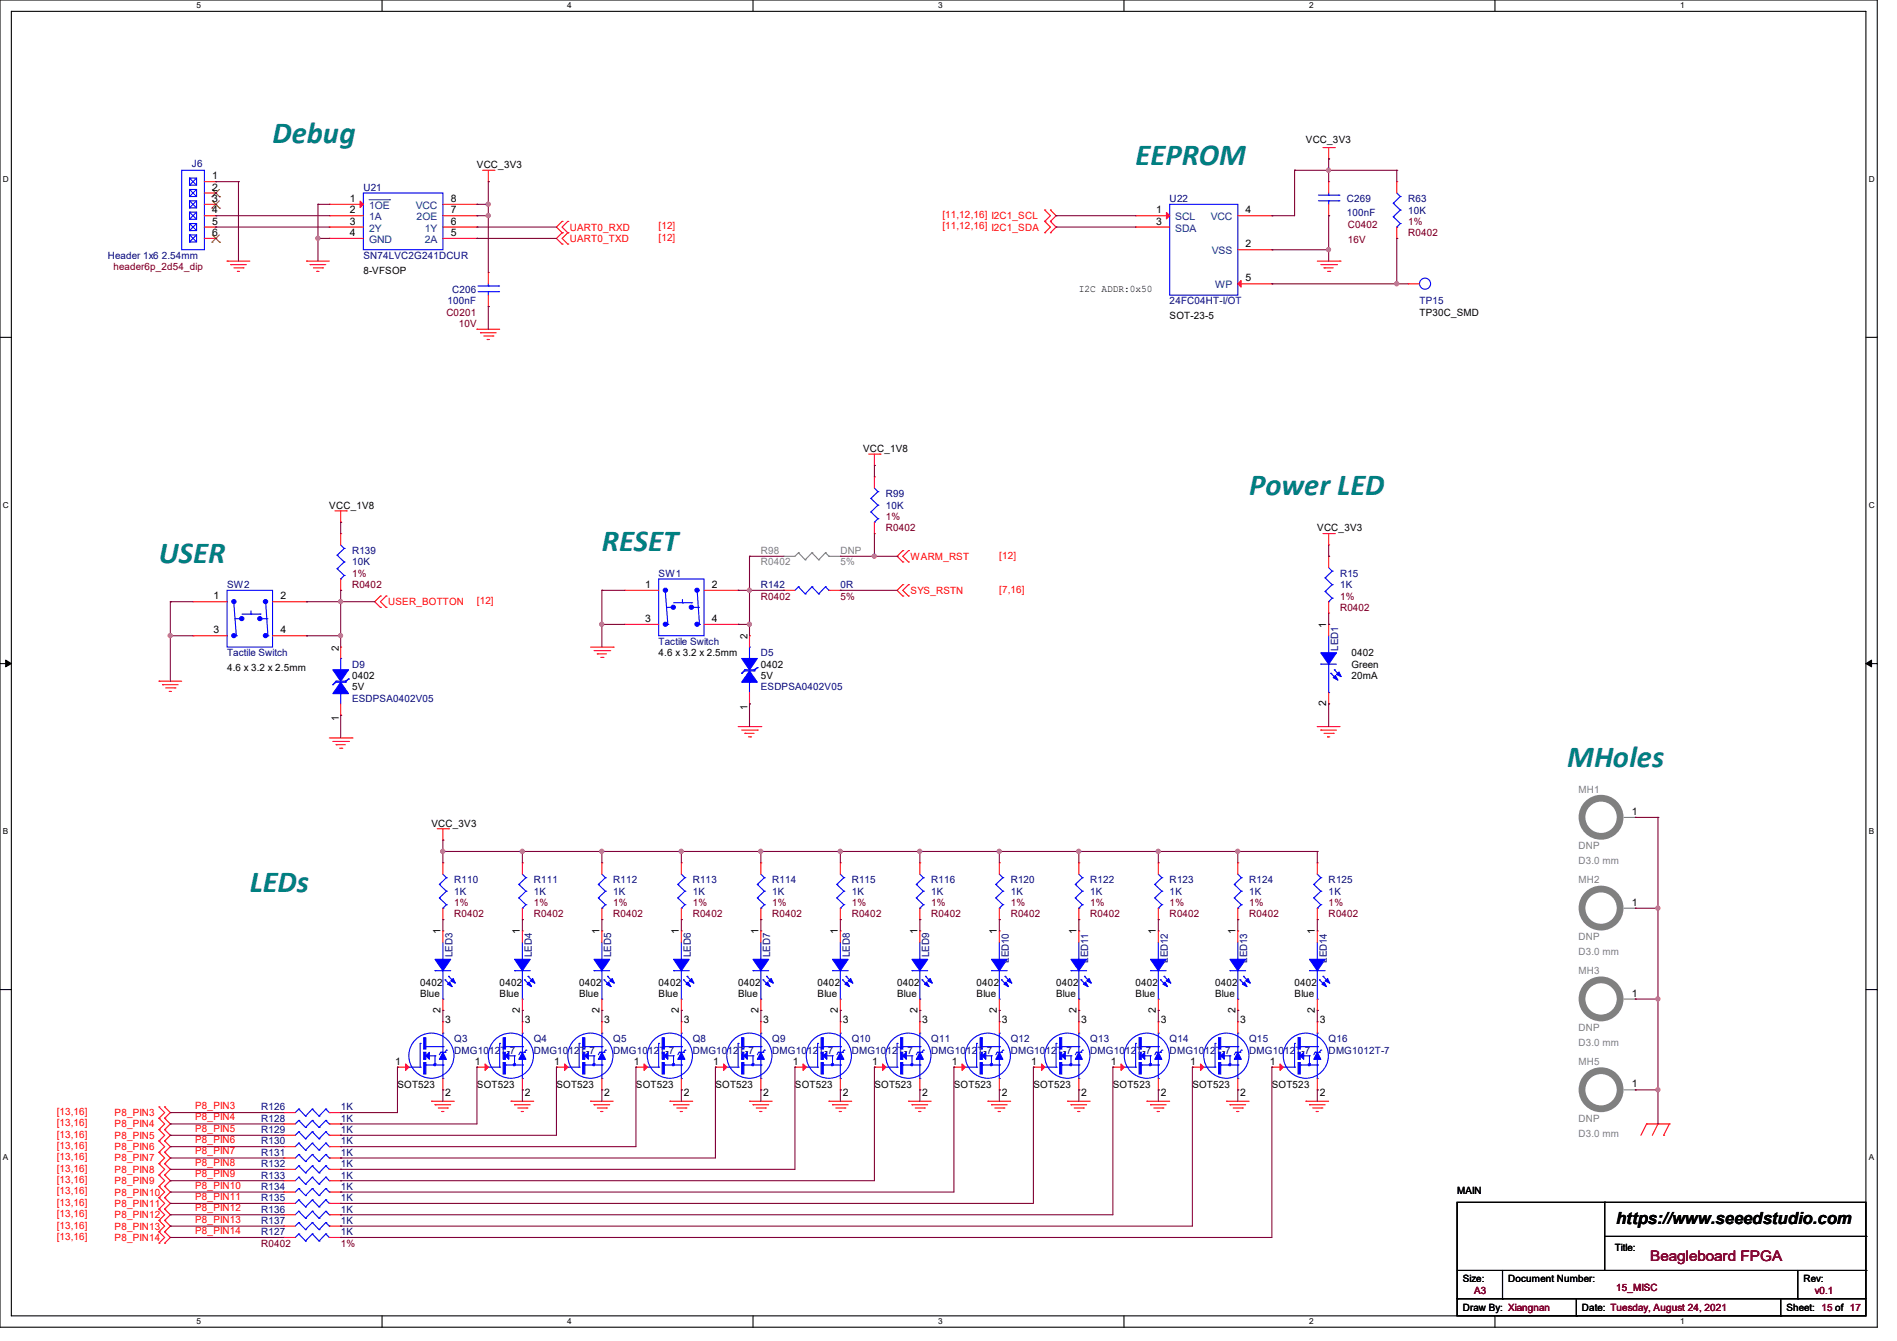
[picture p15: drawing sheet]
<svg xmlns="http://www.w3.org/2000/svg" width="297mm" height="210mm" viewBox="0 0 297 210" stroke-linecap="round" stroke-linejoin="round" font-family="sans-serif">
<defs><g id="words">
<g font-size="4.8" fill="#008080">
<text x="42.7" y="22.4">Debug</text>
<text x="177.8" y="25.9">EEPROM</text>
<text x="195.6" y="77.5">Power LED</text>
<text x="24.9" y="88.1">USER</text>
<text x="94.2" y="86.4">RESET</text>
<text x="245.4" y="120.1">MHoles</text>
<text x="39.1" y="139.7">LEDs</text>
</g>
<text font-size="2.6" x="253" y="191.8">https://www.seeedstudio.com</text>
<text font-size="2.3" fill="#800000" x="258.4" y="197.5">Beagleboard FPGA</text>
<g font-size="1.6">
<text x="204.5" y="22.4">VCC_3V3</text>
<text x="33.2" y="28.1">1</text>
<text x="33.2" y="29.8">2</text>
<text x="74.7" y="26.3">VCC_3V3</text>
<text x="33.2" y="31.6">3</text>
<text x="33.2" y="33.4">4</text>
<text x="33.2" y="35.2">5</text>
<text x="54.8" y="33.4">2</text>
<text x="54.8" y="31.6">1</text>
<text x="54.8" y="35.2">3</text>
<text x="70.6" y="33.4">7</text>
<text x="70.6" y="31.6">8</text>
<text x="70.6" y="35.2">6</text>
<text x="181" y="33.4">1</text>
<text x="181" y="35.2">3</text>
<text x="195" y="33.4">4</text>
<text x="33.2" y="37">6</text>
<text x="54.8" y="37">4</text>
<text x="70.6" y="37">5</text>
<text x="195" y="38.7">2</text>
<text x="56.9" y="42.9">8-VFSOP</text>
<text x="168.9" y="45.7">I2C ADDR:0x50</text>
<text x="195" y="44.1">5</text>
<text x="183.1" y="50">SOT-23-5</text>
<text x="222.2" y="49.4">TP30C_SMD</text>
<text x="135.1" y="70.8">VCC_1V8</text>
<text x="51.6" y="79.7">VCC_1V8</text>
<text x="206.2" y="83.2">VCC_3V3</text>
<text x="33.4" y="93.9">1</text>
<text x="43.9" y="93.9">2</text>
<text x="101" y="92.1">1</text>
<text x="111.5" y="92.1">2</text>
<text x="33.4" y="99.2">3</text>
<text x="43.9" y="99.2">4</text>
<text x="53" y="101.9" transform="rotate(-90 53 101.9)">2</text>
<text x="101" y="97.4">3</text>
<text x="111.5" y="97.4">4</text>
<text x="117" y="100.1" transform="rotate(-90 117 100.1)">2</text>
<text x="207.6" y="98.3" transform="rotate(-90 207.6 98.3)">1</text>
<text x="35.6" y="105.1">4.6 x 3.2 x 2.5mm</text>
<text x="55.1" y="106.3">0402</text>
<text x="103.1" y="102.8">4.6 x 3.2 x 2.5mm</text>
<text x="119.1" y="104.6">0402</text>
<text x="119.1" y="106.3">5V</text>
<text x="211.6" y="102.8">0402</text>
<text x="211.6" y="104.6">Green</text>
<text x="211.6" y="106.3">20mA</text>
<text x="53" y="112.9" transform="rotate(-90 53 112.9)">1</text>
<text x="55.1" y="108.1">5V</text>
<text x="117" y="111.1" transform="rotate(-90 117 111.1)">1</text>
<text x="207.6" y="110.6" transform="rotate(-90 207.6 110.6)">2</text>
<text x="67.6" y="129.5">VCC_3V3</text>
<text x="255.5" y="127.6">1</text>
<text x="255.5" y="141.9">1</text>
<text x="69" y="146.3" transform="rotate(-90 69 146.3)">1</text>
<text x="81.4" y="146.3" transform="rotate(-90 81.4 146.3)">1</text>
<text x="93.9" y="146.3" transform="rotate(-90 93.9 146.3)">1</text>
<text x="106.3" y="146.3" transform="rotate(-90 106.3 146.3)">1</text>
<text x="118.7" y="146.3" transform="rotate(-90 118.7 146.3)">1</text>
<text x="131.2" y="146.3" transform="rotate(-90 131.2 146.3)">1</text>
<text x="143.6" y="146.3" transform="rotate(-90 143.6 146.3)">1</text>
<text x="156.1" y="146.3" transform="rotate(-90 156.1 146.3)">1</text>
<text x="168.5" y="146.3" transform="rotate(-90 168.5 146.3)">1</text>
<text x="181" y="146.3" transform="rotate(-90 181 146.3)">1</text>
<text x="193.4" y="146.3" transform="rotate(-90 193.4 146.3)">1</text>
<text x="205.9" y="146.3" transform="rotate(-90 205.9 146.3)">1</text>
<text x="65.8" y="154.3">0402</text>
<text x="78.2" y="154.3">0402</text>
<text x="90.7" y="154.3">0402</text>
<text x="103.1" y="154.3">0402</text>
<text x="115.6" y="154.3">0402</text>
<text x="128" y="154.3">0402</text>
<text x="140.5" y="154.3">0402</text>
<text x="152.9" y="154.3">0402</text>
<text x="165.4" y="154.3">0402</text>
<text x="177.8" y="154.3">0402</text>
<text x="190.2" y="154.3">0402</text>
<text x="202.7" y="154.3">0402</text>
<text x="65.8" y="156.1">Blue</text>
<text x="69" y="158.6" transform="rotate(-90 69 158.6)">2</text>
<text x="69.7" y="160.2">3</text>
<text x="78.2" y="156.1">Blue</text>
<text x="81.4" y="158.6" transform="rotate(-90 81.4 158.6)">2</text>
<text x="82.2" y="160.2">3</text>
<text x="90.7" y="156.1">Blue</text>
<text x="93.9" y="158.6" transform="rotate(-90 93.9 158.6)">2</text>
<text x="94.6" y="160.2">3</text>
<text x="103.1" y="156.1">Blue</text>
<text x="106.3" y="158.6" transform="rotate(-90 106.3 158.6)">2</text>
<text x="107.1" y="160.2">3</text>
<text x="115.6" y="156.1">Blue</text>
<text x="118.7" y="158.6" transform="rotate(-90 118.7 158.6)">2</text>
<text x="119.5" y="160.2">3</text>
<text x="128" y="156.1">Blue</text>
<text x="131.2" y="158.6" transform="rotate(-90 131.2 158.6)">2</text>
<text x="132" y="160.2">3</text>
<text x="140.5" y="156.1">Blue</text>
<text x="143.6" y="158.6" transform="rotate(-90 143.6 158.6)">2</text>
<text x="144.4" y="160.2">3</text>
<text x="152.9" y="156.1">Blue</text>
<text x="156.1" y="158.6" transform="rotate(-90 156.1 158.6)">2</text>
<text x="156.8" y="160.2">3</text>
<text x="165.4" y="156.1">Blue</text>
<text x="168.5" y="158.6" transform="rotate(-90 168.5 158.6)">2</text>
<text x="169.3" y="160.2">3</text>
<text x="177.8" y="156.1">Blue</text>
<text x="181" y="158.6" transform="rotate(-90 181 158.6)">2</text>
<text x="181.7" y="160.2">3</text>
<text x="190.2" y="156.1">Blue</text>
<text x="193.4" y="158.6" transform="rotate(-90 193.4 158.6)">2</text>
<text x="194.2" y="160.2">3</text>
<text x="202.7" y="156.1">Blue</text>
<text x="205.9" y="158.6" transform="rotate(-90 205.9 158.6)">2</text>
<text x="206.6" y="160.2">3</text>
<text x="255.5" y="156.1">1</text>
<text x="61.9" y="166.8">1</text>
<text x="74.3" y="166.8">1</text>
<text x="86.8" y="166.8">1</text>
<text x="99.2" y="166.8">1</text>
<text x="111.7" y="166.8">1</text>
<text x="124.1" y="166.8">1</text>
<text x="136.6" y="166.8">1</text>
<text x="149" y="166.8">1</text>
<text x="161.5" y="166.8">1</text>
<text x="173.9" y="166.8">1</text>
<text x="186.3" y="166.8">1</text>
<text x="198.8" y="166.8">1</text>
<text x="62.2" y="170.3">SOT523</text>
<text x="69.7" y="171.6">2</text>
<text x="74.7" y="170.3">SOT523</text>
<text x="82.2" y="171.6">2</text>
<text x="87.1" y="170.3">SOT523</text>
<text x="94.6" y="171.6">2</text>
<text x="99.6" y="170.3">SOT523</text>
<text x="107.1" y="171.6">2</text>
<text x="112" y="170.3">SOT523</text>
<text x="119.5" y="171.6">2</text>
<text x="124.5" y="170.3">SOT523</text>
<text x="132" y="171.6">2</text>
<text x="136.9" y="170.3">SOT523</text>
<text x="144.4" y="171.6">2</text>
<text x="149.4" y="170.3">SOT523</text>
<text x="156.8" y="171.6">2</text>
<text x="161.8" y="170.3">SOT523</text>
<text x="169.3" y="171.6">2</text>
<text x="174.2" y="170.3">SOT523</text>
<text x="181.7" y="171.6">2</text>
<text x="186.7" y="170.3">SOT523</text>
<text x="194.2" y="171.6">2</text>
<text x="199.1" y="170.3">SOT523</text>
<text x="206.6" y="171.6">2</text>
<text x="255.5" y="170.3">1</text>
<text x="228.1" y="187.1">MAIN</text>
<text x="252.8" y="196">Title:</text>
<text x="229" y="200.7">Size:</text>
<text x="236.1" y="200.7">Document Number:</text>
<text x="282.4" y="200.7">Rev:</text>
<text x="229" y="205.4">Draw By: Xiangnan</text>
<text x="247.7" y="205.4">Date: Tuesday, August 24, 2021</text>
<text x="279.7" y="205.4">Sheet: 15 of 17</text>
</g>
<g font-size="1.6" fill="#000080">
<text x="30.1" y="26.2">J6</text>
<text x="56.9" y="29.9">U21</text>
<text x="183.1" y="31.7">U22</text>
<text x="210.9" y="31.7">C269</text>
<text x="210.9" y="33.8">100nF</text>
<text x="220.5" y="31.7">R63</text>
<text x="220.5" y="33.4">10K</text>
<text x="16.9" y="40.6">Header 1x6 2.54mm</text>
<text x="56.9" y="40.6">SN74LVC2G241DCUR</text>
<text x="70.1" y="47.7">100nF</text>
<text x="70.8" y="45.9">C206</text>
<text x="183.1" y="47.7">24FC04HT-I/OT</text>
<text x="222.2" y="47.7">TP15</text>
<text x="138.7" y="77.9">R99</text>
<text x="138.7" y="79.7">10K</text>
<text x="55.1" y="86.8">R139</text>
<text x="55.1" y="88.6">10K</text>
<text x="35.6" y="92.1">SW2</text>
<text x="103.1" y="90.3">SW1</text>
<text x="119.1" y="92.1">R142</text>
<text x="131.6" y="92.1">0R</text>
<text x="209.8" y="90.3">R15</text>
<text x="209.8" y="92.1">1K</text>
<text x="103.1" y="101">Tactile Switch</text>
<text x="209.5" y="101.9" transform="rotate(-90 209.5 101.9)">LED1</text>
<text x="35.6" y="102.8">Tactile Switch</text>
<text x="55.1" y="104.6">D9</text>
<text x="119.1" y="102.8">D5</text>
<text x="55.1" y="109.9">ESDPSA0402V05</text>
<text x="119.1" y="108.1">ESDPSA0402V05</text>
<text x="71.1" y="138.3">R110</text>
<text x="71.1" y="140.1">1K</text>
<text x="83.6" y="138.3">R111</text>
<text x="83.6" y="140.1">1K</text>
<text x="96" y="138.3">R112</text>
<text x="96" y="140.1">1K</text>
<text x="108.5" y="138.3">R113</text>
<text x="108.5" y="140.1">1K</text>
<text x="120.9" y="138.3">R114</text>
<text x="120.9" y="140.1">1K</text>
<text x="133.3" y="138.3">R115</text>
<text x="133.3" y="140.1">1K</text>
<text x="145.8" y="138.3">R116</text>
<text x="145.8" y="140.1">1K</text>
<text x="158.2" y="138.3">R120</text>
<text x="158.2" y="140.1">1K</text>
<text x="170.7" y="138.3">R122</text>
<text x="170.7" y="140.1">1K</text>
<text x="183.1" y="138.3">R123</text>
<text x="183.1" y="140.1">1K</text>
<text x="195.6" y="138.3">R124</text>
<text x="195.6" y="140.1">1K</text>
<text x="208" y="138.3">R125</text>
<text x="208" y="140.1">1K</text>
<text x="70.8" y="149.9" transform="rotate(-90 70.8 149.9)">LED3</text>
<text x="83.3" y="149.9" transform="rotate(-90 83.3 149.9)">LED4</text>
<text x="95.7" y="149.9" transform="rotate(-90 95.7 149.9)">LED5</text>
<text x="108.2" y="149.9" transform="rotate(-90 108.2 149.9)">LED6</text>
<text x="120.6" y="149.9" transform="rotate(-90 120.6 149.9)">LED7</text>
<text x="133.1" y="149.9" transform="rotate(-90 133.1 149.9)">LED8</text>
<text x="145.5" y="149.9" transform="rotate(-90 145.5 149.9)">LED9</text>
<text x="157.9" y="150.8" transform="rotate(-90 157.9 150.8)">LED10</text>
<text x="170.4" y="150.8" transform="rotate(-90 170.4 150.8)">LED11</text>
<text x="182.8" y="150.8" transform="rotate(-90 182.8 150.8)">LED12</text>
<text x="195.3" y="150.8" transform="rotate(-90 195.3 150.8)">LED13</text>
<text x="207.7" y="150.8" transform="rotate(-90 207.7 150.8)">LED14</text>
<text x="71.1" y="163.2">Q3</text>
<text x="71.1" y="165">DMG1012T-7</text>
<text x="83.6" y="163.2">Q4</text>
<text x="83.6" y="165">DMG1012T-7</text>
<text x="96" y="163.2">Q5</text>
<text x="96" y="165">DMG1012T-7</text>
<text x="108.5" y="163.2">Q8</text>
<text x="108.5" y="165">DMG1012T-7</text>
<text x="120.9" y="163.2">Q9</text>
<text x="120.9" y="165">DMG1012T-7</text>
<text x="133.3" y="163.2">Q10</text>
<text x="133.3" y="165">DMG1012T-7</text>
<text x="145.8" y="163.2">Q11</text>
<text x="145.8" y="165">DMG1012T-7</text>
<text x="158.2" y="163.2">Q12</text>
<text x="158.2" y="165">DMG1012T-7</text>
<text x="170.7" y="163.2">Q13</text>
<text x="170.7" y="165">DMG1012T-7</text>
<text x="183.1" y="163.2">Q14</text>
<text x="183.1" y="165">DMG1012T-7</text>
<text x="195.6" y="163.2">Q15</text>
<text x="195.6" y="165">DMG1012T-7</text>
<text x="208" y="163.2">Q16</text>
<text x="208" y="165">DMG1012T-7</text>
<text x="40.9" y="173.9">R126</text>
<text x="53.3" y="173.9">1K</text>
<text x="40.9" y="179.2">R130</text>
<text x="40.9" y="175.7">R128</text>
<text x="40.9" y="177.5">R129</text>
<text x="53.3" y="179.2">1K</text>
<text x="53.3" y="175.7">1K</text>
<text x="53.3" y="177.5">1K</text>
<text x="40.9" y="182.8">R132</text>
<text x="40.9" y="184.6">R133</text>
<text x="40.9" y="181">R131</text>
<text x="53.3" y="182.8">1K</text>
<text x="53.3" y="184.6">1K</text>
<text x="53.3" y="181">1K</text>
<text x="40.9" y="191.7">R137</text>
<text x="40.9" y="188.1">R135</text>
<text x="40.9" y="189.9">R136</text>
<text x="40.9" y="186.3">R134</text>
<text x="53.3" y="191.7">1K</text>
<text x="53.3" y="188.1">1K</text>
<text x="53.3" y="189.9">1K</text>
<text x="53.3" y="186.3">1K</text>
<text x="40.9" y="193.5">R127</text>
<text x="53.3" y="193.5">1K</text>
</g>
<g font-size="1.6" fill="#004080">
<text x="57.8" y="34.5">1A</text>
<text x="57.8" y="32.7">1OE</text>
<text x="65.1" y="32.7">VCC</text>
<text x="65.2" y="34.5">2OE</text>
<text x="184" y="34.5">SCL</text>
<text x="189.6" y="34.5">VCC</text>
<text x="57.8" y="38.1">GND</text>
<text x="57.8" y="36.3">2Y</text>
<text x="66.5" y="38.1">2A</text>
<text x="66.5" y="36.3">1Y</text>
<text x="184" y="36.3">SDA</text>
<text x="189.7" y="39.8">VSS</text>
<text x="190.2" y="45.2">WP</text>
</g>
<g font-size="1.6" fill="#f00">
<text x="103.1" y="35.9">[12]</text>
<text x="147.6" y="34.2">[11,12,16] I2C1_SCL</text>
<text x="147.6" y="35.9">[11,12,16] I2C1_SDA</text>
<text x="89.2" y="36.1">UART0_RXD</text>
<text x="89.2" y="37.9">UART0_TXD</text>
<text x="103.1" y="37.7">[12]</text>
<text x="142.6" y="87.7">WARM_RST</text>
<text x="156.5" y="87.5">[12]</text>
<text x="60.8" y="94.8">USER_BOTTON</text>
<text x="74.7" y="94.6">[12]</text>
<text x="142.6" y="93">SYS_RSTN</text>
<text x="156.5" y="92.8">[7,16]</text>
<text x="30.6" y="173.7">P8_PIN3</text>
<text x="8.9" y="174.6">[13,16]</text>
<text x="8.9" y="176.4">[13,16]</text>
<text x="8.9" y="178.2">[13,16]</text>
<text x="8.9" y="180">[13,16]</text>
<text x="17.9" y="174.8">P8_PIN3</text>
<text x="17.9" y="176.6">P8_PIN4</text>
<text x="17.9" y="178.3">P8_PIN5</text>
<text x="30.6" y="175.5">P8_PIN4</text>
<text x="30.6" y="177.2">P8_PIN5</text>
<text x="30.6" y="179">P8_PIN6</text>
<text x="8.9" y="181.7">[13,16]</text>
<text x="8.9" y="183.5">[13,16]</text>
<text x="8.9" y="185.3">[13,16]</text>
<text x="17.9" y="180.1">P8_PIN6</text>
<text x="17.9" y="181.9">P8_PIN7</text>
<text x="17.9" y="183.7">P8_PIN8</text>
<text x="17.9" y="185.5">P8_PIN9</text>
<text x="30.6" y="180.8">P8_PIN7</text>
<text x="30.6" y="182.6">P8_PIN8</text>
<text x="30.6" y="184.4">P8_PIN9</text>
<text x="8.9" y="187.1">[13,16]</text>
<text x="8.9" y="188.8">[13,16]</text>
<text x="8.9" y="190.6">[13,16]</text>
<text x="17.9" y="187.2">P8_PIN10</text>
<text x="17.9" y="189">P8_PIN11</text>
<text x="17.9" y="190.8">P8_PIN12</text>
<text x="30.6" y="186.1">P8_PIN10</text>
<text x="30.6" y="187.9">P8_PIN11</text>
<text x="30.6" y="189.7">P8_PIN12</text>
<text x="30.6" y="191.5">P8_PIN13</text>
<text x="8.9" y="192.4">[13,16]</text>
<text x="8.9" y="194.2">[13,16]</text>
<text x="17.9" y="192.6">P8_PIN13</text>
<text x="17.9" y="194.3">P8_PIN14</text>
<text x="30.6" y="193.2">P8_PIN14</text>
</g>
<g font-size="1.6" fill="#800000">
<text x="211" y="35.8">C0402</text>
<text x="220.5" y="35.2">1%</text>
<text x="211" y="38.1">16V</text>
<text x="220.5" y="37">R0402</text>
<text x="17.8" y="42.3">header6p_2d54_dip</text>
<text x="69.9" y="49.4">C0201</text>
<text x="71.8" y="51.2">10V</text>
<text x="138.7" y="81.4">1%</text>
<text x="138.7" y="83.2">R0402</text>
<text x="55.1" y="90.3">1%</text>
<text x="55.1" y="92.1">R0402</text>
<text x="119.1" y="93.9">R0402</text>
<text x="131.6" y="93.9">5%</text>
<text x="209.8" y="93.9">1%</text>
<text x="209.8" y="95.7">R0402</text>
<text x="71.1" y="141.9">1%</text>
<text x="71.1" y="143.7">R0402</text>
<text x="83.6" y="141.9">1%</text>
<text x="83.6" y="143.7">R0402</text>
<text x="96" y="141.9">1%</text>
<text x="96" y="143.7">R0402</text>
<text x="108.5" y="141.9">1%</text>
<text x="108.5" y="143.7">R0402</text>
<text x="120.9" y="141.9">1%</text>
<text x="120.9" y="143.7">R0402</text>
<text x="133.3" y="141.9">1%</text>
<text x="133.3" y="143.7">R0402</text>
<text x="145.8" y="141.9">1%</text>
<text x="145.8" y="143.7">R0402</text>
<text x="158.2" y="141.9">1%</text>
<text x="158.2" y="143.7">R0402</text>
<text x="170.7" y="141.9">1%</text>
<text x="170.7" y="143.7">R0402</text>
<text x="183.1" y="141.9">1%</text>
<text x="183.1" y="143.7">R0402</text>
<text x="195.6" y="141.9">1%</text>
<text x="195.6" y="143.7">R0402</text>
<text x="208" y="141.9">1%</text>
<text x="208" y="143.7">R0402</text>
<text x="40.9" y="195.2">R0402</text>
<text x="53.3" y="195.2">1%</text>
<text x="230.8" y="202.7">A3</text>
<text x="253" y="202.2">15_MISC</text>
<text x="284.1" y="202.7">v0.1</text>
</g>
<g font-size="1.6" fill="#808080">
<text x="119.1" y="86.8">R98</text>
<text x="119.1" y="88.6">R0402</text>
<text x="131.6" y="86.8">DNP</text>
<text x="131.6" y="88.6">5%</text>
<text x="247.1" y="124.1">MH1</text>
<text x="247.1" y="133">DNP</text>
<text x="247.1" y="135.3">D3.0 mm</text>
<text x="247.1" y="138.3">MH2</text>
<text x="247.1" y="147.2">DNP</text>
<text x="247.1" y="149.6">D3.0 mm</text>
<text x="247.1" y="152.6">MH3</text>
<text x="247.1" y="161.5">DNP</text>
<text x="247.1" y="166.8">MH5</text>
<text x="247.1" y="163.8">D3.0 mm</text>
<text x="247.1" y="175.7">DNP</text>
<text x="247.1" y="178">D3.0 mm</text>
</g>
<g font-size="1.3">
<text x="30.8" y="1.3">5</text>
<text x="88.8" y="1.3">4</text>
<text x="146.9" y="1.3">3</text>
<text x="205" y="1.3">2</text>
<text x="263.1" y="1.3">1</text>
<text x=".5" y="28.4">D</text>
<text x="292.6" y="28.4">D</text>
<text x=".5" y="79.5">C</text>
<text x="292.6" y="79.5">C</text>
<text x=".5" y="130.6">B</text>
<text x="292.6" y="130.6">B</text>
<text x=".5" y="181.7">A</text>
<text x="292.6" y="181.7">A</text>
<text x="30.8" y="207.4">5</text>
<text x="88.8" y="207.4">4</text>
<text x="146.9" y="207.4">3</text>
<text x="205" y="207.4">2</text>
<text x="263.1" y="207.4">1</text>
</g>
</g></defs>
<path d="M0 0h293.9v207.9h-293.9zM1.8 1.8h290.3v204.3h-290.3z" fill="none" stroke="#000" stroke-width=".17"/>
<g fill="#fff">
<path d="M30.8 .2h.7v1.4h-.7z"/>
<path d="M30.8 206.2h.7v1.4h-.7z"/>
</g>
<path d="M59.8 0v1.8M59.8 206.1v1.8" fill="none" stroke="#000" stroke-width=".17"/>
<g fill="#fff">
<path d="M88.8 .2h.7v1.4h-.7z"/>
<path d="M88.8 206.2h.7v1.4h-.7z"/>
</g>
<path d="M117.9 0v1.8M117.9 206.1v1.8" fill="none" stroke="#000" stroke-width=".17"/>
<g fill="#fff">
<path d="M146.9 .2h.7v1.4h-.7z"/>
<path d="M146.9 206.2h.7v1.4h-.7z"/>
</g>
<path d="M176 0v1.8M176 206.1v1.8" fill="none" stroke="#000" stroke-width=".17"/>
<g fill="#fff">
<path d="M205 .2h.7v1.4h-.7z"/>
<path d="M205 206.2h.7v1.4h-.7z"/>
</g>
<path d="M234.1 0v1.8M234.1 206.1v1.8" fill="none" stroke="#000" stroke-width=".17"/>
<g fill="#fff">
<path d="M263.1 .2h.6v1.4h-.6z"/>
<path d="M263.1 206.2h.6v1.4h-.6z"/>
<path d="M.5 27.3h.9v1.4h-.9z"/>
<path d="M292.6 27.3h.9v1.4h-.9z"/>
<path d="M.5 78.4h.9v1.4h-.9z"/>
<path d="M292.6 78.4h.9v1.4h-.9z"/>
</g>
<path d="M0 52.8h1.8M292.1 52.8h1.8" fill="none" stroke="#000" stroke-width=".17"/>
<g fill="#fff">
<path d="M.5 129.5h.8v1.4h-.8z"/>
<path d="M292.6 129.5h.8v1.4h-.8z"/>
</g>
<path d="M0 103.9h1.8M292.1 103.9h1.8" fill="none" stroke="#000" stroke-width=".17"/>
<path d="M.9 103.4l.9 .5-.9 .5zM292.1 103.9l.9-.5v1z" fill="#000" stroke="#000" stroke-width=".16"/>
<g fill="#fff">
<path d="M.5 180.5h.8v1.4h-.8z"/>
<path d="M292.6 180.5h.8v1.4h-.8z"/>
</g>
<g fill="none" stroke="#000" stroke-width=".17">
<path d="M0 155h1.8M292.1 155h1.8M228.1 188.3h64v17.8h-64zM228.1 199h64M235.2 199v4.4M251.2 188.3h.1M251.2 188.3v10.7M251.2 193.6h40.9M281.5 199v4.4M292.1 199h.1M292.1 193.6h.1M228.1 203.4h.1"/>
<path d="M228.1 203.4h64M235.2 203.4h.1M246.8 206.1h.1M246.8 203.4v2.7M278.8 206.1h.1M278.8 203.4v2.7M281.5 203.4h.1"/>
</g>
<g fill="none" stroke="#f00" stroke-width=".17">
<path d="M32 33.8h1.8M32 32h1.8M32 37.3h1.8M32 35.6h1.8M32 28.4h1.8M32 30.2h1.8M33.8 28.4h.1M33.8 30.2h.1M33.8 32h.1M33.8 33.8h.1M33.8 35.6h.1M33.8 37.3h.1"/>
<path d="M51.6 33.8h.1M51.6 32h.1M51.6 37.3h.1M51.6 35.6h.1M51.6 33.8h5.3M51.6 32h5.3M51.6 37.3h5.3M51.6 35.6h5.3M69.3 33.8h5.4M69.3 32h5.4M69.3 37.3h5.4M69.3 35.6h5.4"/>
<path d="M74.7 33.8h.1M74.7 32h.1M74.7 37.3h.1M74.7 35.6h.1M75.6 26.7h1.7M76.5 28.4h.1M76.5 26.7v1.7M77.3 26.7h.1M88 34.7h.1M88 36.4h.1M88 38.2h.1M88 34.7l-.9 .9 .9 .8"/>
<path d="M88 36.4l-.9 .9 .9 .9M88.9 36.4h.1M88.9 34.7h.1M88.9 38.2h.1M88.9 34.7l-.9 .9 .9 .8M88.9 36.4l-.9 .9 .9 .9M163.6 34.7h.1M163.6 32.9h.1M163.6 36.4h.1M163.6 32.9l.9 .9-.9 .9M163.6 34.7l.9 .9-.9 .8M164.5 32.9h.1"/>
<path d="M164.5 34.7h.1M164.5 36.4h.1M164.5 32.9l.9 .9-.9 .9M164.5 34.7l.9 .9-.9 .8M177.8 33.8h.1M177.8 35.6h.1M177.8 33.8h5.3M177.8 35.6h5.3M193.8 33.8h5.3M193.8 39.1h5.3M199.1 33.8h.1M199.1 39.1h.1"/>
<path d="M207.1 23.1h1.8M208 24.9h.1M208 28.4h.1M208 33.8h.1M208 23.1v1.8M208 28.4v1.8M208 32v1.8M208.9 23.1h.1M218.7 28.4h.1M218.7 37.3h.1M218.7 28.4v1.8M218.7 35.6v1.7"/>
<path d="M35.6 40.9h.1M35.6 40.9h3.5M36.1 41.4h.1M36.1 41.4h2.5M36.6 42h1.5M37.2 42.5h.1M37.2 42.5h.3M38.1 42h.1M48 40.9h.1M48 40.9h3.6M48.6 41.4h.1M48.6 41.4h2.4"/>
<path d="M49.1 42h1.4M49.6 42.5h.1M49.6 42.5h.4M50.5 42h.1M74.7 51.6h.1M74.7 51.6h3.5M75.2 52.1h.1M75.2 52.1h2.5M75.7 52.6h1.5M76.3 53.2h.1M76.3 53.2h.3M76.5 42.7h.1"/>
<path d="M76.5 48h.1M76.5 42.7v1.7M76.5 46.2v1.8M77.2 52.6h.1M193.8 44.4h5.3M199.1 44.4h.1M206.2 40.9h3.6M206.8 41.4h2.5M207.3 42h.1M207.3 42h1.4M207.9 42.5h.3M208.2 42.5h.1"/>
<path d="M209.3 41.4h.1M209.8 40.9h.1M220.5 44.4h.1M220.5 44.4h1.7M136 71.1h1.8M136.9 72.9h.1M136.9 74.7h.1M136.9 71.1v1.8M136.9 74.7v1.8M137.8 71.1h.1M30.2 94.2h.1M30.2 99.6h.1"/>
<path d="M30.2 94.2h5.4M30.2 99.6h5.4M42.7 94.2h5.3M42.7 99.6h5.3M48 94.2h.1M48 99.6h.1M52.5 80h1.7M53.3 81.8h.1M53.3 83.6h.1M53.3 92.5h.1M53.3 80v1.8M53.3 83.6v1.7"/>
<path d="M53.3 90.7v1.8M54.2 80h.1M59.6 93.3h.1M59.6 95.1h.1M59.6 93.3l-.9 .9 .9 .9M60.5 95.1h.1M60.5 93.3h.1M60.5 93.3l-.9 .9 .9 .9M97.8 92.5h.1M97.8 97.8h.1M97.8 92.5h5.3M97.8 97.8h5.3"/>
<path d="M110.2 92.5h5.4M110.2 97.8h5.4M115.6 92.5h.1M115.6 97.8h.1M117.3 99.6h.1M117.3 99.6v1.7M122.7 92.5h.1M122.7 92.5h1.8M129.8 92.5h1.8M131.6 92.5h.1M136.9 83.6h.1M136.9 81.8v1.8"/>
<path d="M141.4 91.6h.1M141.4 93.3h.1M141.4 86.2h.1M141.4 88h.1M141.4 91.6l-.9 .9 .9 .8M141.4 86.2l-.9 .9 .9 .9M142.2 93.3h.1M142.2 91.6h.1M142.2 88h.1M142.2 86.2h.1M142.2 91.6l-.8 .9 .8 .8M142.2 86.2l-.8 .9 .8 .9"/>
<path d="M207.1 83.6h1.8M208 85.3h.1M208 87.1h.1M208 96h.1M208 97.8h.1M208 83.6v1.7M208 87.1v1.8M208 94.2v1.8M208 97.8v1.8M208.9 83.6h.1M24.9 106.7h.1M24.9 106.7h3.5"/>
<path d="M25.4 107.2h.1M25.4 107.2h2.5M26 107.7h1.4M26.5 108.3h.1M26.5 108.3h.3M27.4 107.7h.1M51.6 115.6h3.5M52.1 116.1h2.5M52.6 116.6h.1M52.6 116.6h1.5M53.2 117.2h.3M53.3 101.3h.1"/>
<path d="M53.3 112h.1M53.3 101.3v1.8M53.3 110.2v1.8M53.5 117.2h.1M54.6 116.1h.1M55.1 115.6h.1M92.5 101.3h3.5M93 101.9h2.5M93.5 102.4h.1M93.5 102.4h1.5M94.1 103h.3M94.4 103h.1"/>
<path d="M95.5 101.9h.1M96 101.3h.1M115.6 113.8h3.5M116.1 114.3h2.5M116.6 114.9h.1M116.6 114.9h1.5M117.2 115.4h.3M117.3 110.2h.1M117.3 108.5v1.7M117.5 115.4h.1M118.6 114.3h.1M119.1 113.8h.1"/>
<path d="M206.2 113.8h.1M206.2 113.8h3.6M206.8 114.3h.1M206.8 114.3h2.5M207.3 114.9h1.4M207.9 115.4h.1M207.9 115.4h.3M208 110.2h.1M208 108.5v1.7M208.7 114.9h.1M68.5 129.8h1.7M69.3 131.6h.1"/>
<path d="M69.3 135.1h.1M69.3 129.8v1.8M69.3 135.1v1.8M70.2 129.8h.1M81.8 135.1h.1M81.8 135.1v1.8M94.2 135.1h.1M94.2 135.1v1.8M106.7 135.1h.1M106.7 135.1v1.8M119.1 135.1h.1M119.1 135.1v1.8"/>
<path d="M131.6 135.1h.1M131.6 135.1v1.8M144 135.1h.1M144 135.1v1.8M156.5 135.1h.1M156.5 135.1v1.8M168.9 135.1h.1M168.9 135.1v1.8M181.4 135.1h.1M181.4 135.1v1.8M193.8 135.1h.1M193.8 135.1v1.8"/>
<path d="M206.2 135.1h.1M206.2 135.1v1.8M69.3 158.2h.1M69.3 145.8h.1M69.3 144h.1M69.3 142.2v1.8M69.3 145.8v1.8M69.3 156.5v1.7M81.8 144h.1M81.8 158.2h.1M81.8 145.8h.1M81.8 142.2v1.8"/>
<path d="M81.8 145.8v1.8M81.8 156.5v1.7M94.2 144h.1M94.2 158.2h.1M94.2 145.8h.1M94.2 142.2v1.8M94.2 145.8v1.8M94.2 156.5v1.7M106.7 158.2h.1M106.7 145.8h.1M106.7 144h.1M106.7 142.2v1.8"/>
<path d="M106.7 145.8v1.8M106.7 156.5v1.7M119.1 144h.1M119.1 158.2h.1M119.1 145.8h.1M119.1 142.2v1.8M119.1 145.8v1.8M119.1 156.5v1.7M131.6 158.2h.1M131.6 145.8h.1M131.6 144h.1M131.6 142.2v1.8"/>
<path d="M131.6 145.8v1.8M131.6 156.5v1.7M144 158.2h.1M144 145.8h.1M144 144h.1M144 142.2v1.8M144 145.8v1.8M144 156.5v1.7M156.5 158.2h.1M156.5 145.8h.1M156.5 144h.1M156.5 142.2v1.8"/>
<path d="M156.5 145.8v1.8M156.5 156.5v1.7M168.9 158.2h.1M168.9 145.8h.1M168.9 144h.1M168.9 142.2v1.8M168.9 145.8v1.8M168.9 156.5v1.7M181.4 158.2h.1M181.4 145.8h.1M181.4 144h.1M181.4 142.2v1.8"/>
<path d="M181.4 145.8v1.8M181.4 156.5v1.7M193.8 144h.1M193.8 158.2h.1M193.8 145.8h.1M193.8 142.2v1.8M193.8 145.8v1.8M193.8 156.5v1.7M206.2 144h.1M206.2 158.2h.1M206.2 145.8h.1M206.2 142.2v1.8"/>
<path d="M206.2 145.8v1.8M206.2 156.5v1.7M24.9 175.1h.1M24.9 173.4h.1M24.9 176.9h.1M24.9 178.7h.1M24.9 173.4l.9 .8-.9 .9M24.9 175.1l.9 .9-.9 .9M24.9 176.9l.9 .9-.9 .9M24.9 178.7l.9 .9-.9 .9M25.8 173.4h.1M25.8 175.1h.1"/>
<path d="M25.8 176.9h.1M25.8 178.7h.1M25.8 173.4l.9 .8-.9 .9M25.8 175.1l.9 .9-.9 .9M25.8 176.9l.9 .9-.9 .9M25.8 178.7l.9 .9-.9 .9M44.4 179.6h.1M44.4 174.2h.1M44.4 176h.1M44.4 177.8h.1M44.4 176h1.8M44.4 179.6h1.8"/>
<path d="M44.4 174.2h1.8M44.4 177.8h1.8M51.6 176h1.7M51.6 179.6h1.7M51.6 174.2h1.7M51.6 177.8h1.7M53.3 179.6h.1M53.3 174.2h.1M53.3 176h.1M53.3 177.8h.1M62.2 167.1h.1M62.2 167.1h1.8"/>
<path d="M67.6 172.5h.1M67.6 172.5h3.5M68.1 173h.1M68.1 173h2.5M68.6 173.5h1.5M69.2 174.1h.1M69.2 174.1h.3M69.3 160h.1M69.3 170.7h.1M69.3 160v1.8M69.3 168.9v1.8M70.1 173.5h.1"/>
<path d="M74.7 167.1h.1M74.7 167.1h1.8M80 172.5h.1M80 172.5h3.6M80.6 173h.1M80.6 173h2.4M81.1 173.5h1.4M81.6 174.1h.1M81.6 174.1h.4M81.8 160h.1M81.8 170.7h.1M81.8 160v1.8"/>
<path d="M81.8 168.9v1.8M82.5 173.5h.1M87.1 167.1h.1M87.1 167.1h1.8M92.5 172.5h.1M92.5 172.5h3.5M93 173h.1M93 173h2.5M93.5 173.5h1.5M94.1 174.1h.1M94.1 174.1h.3M94.2 160h.1"/>
<path d="M94.2 170.7h.1M94.2 160v1.8M94.2 168.9v1.8M95 173.5h.1M99.6 167.1h.1M99.6 167.1h1.7M104.9 172.5h.1M104.9 172.5h3.6M105.5 173h.1M105.5 173h2.4M106 173.5h1.4M106.5 174.1h.1"/>
<path d="M106.5 174.1h.3M106.7 160h.1M106.7 170.7h.1M106.7 160v1.8M106.7 168.9v1.8M107.4 173.5h.1M112 167.1h.1M112 167.1h1.8M117.3 172.5h.1M117.3 172.5h3.6M117.9 173h.1M117.9 173h2.5"/>
<path d="M118.4 173.5h1.4M119 174.1h.1M119 174.1h.3M119.1 160h.1M119.1 170.7h.1M119.1 160v1.8M119.1 168.9v1.8M119.8 173.5h.1M124.5 167.1h.1M124.5 167.1h1.7M129.8 172.5h.1M129.8 172.5h3.5"/>
<path d="M130.3 173h.1M130.3 173h2.5M130.9 173.5h1.4M131.4 174.1h.1M131.4 174.1h.3M131.6 160h.1M131.6 170.7h.1M131.6 160v1.8M131.6 168.9v1.8M132.3 173.5h.1M136.9 167.1h.1M136.9 167.1h1.8"/>
<path d="M142.2 172.5h.1M142.2 172.5h3.6M142.8 173h.1M142.8 173h2.4M143.3 173.5h1.4M143.8 174.1h.1M143.8 174.1h.4M144 160h.1M144 170.7h.1M144 160v1.8M144 168.9v1.8M144.7 173.5h.1"/>
<path d="M149.4 167.1h.1M149.4 167.1h1.7M154.7 172.5h.1M154.7 172.5h3.5M155.2 173h.1M155.2 173h2.5M155.7 173.5h1.5M156.3 174.1h.1M156.3 174.1h.3M156.5 160h.1M156.5 170.7h.1M156.5 160v1.8"/>
<path d="M156.5 168.9v1.8M157.2 173.5h.1M161.8 167.1h.1M161.8 167.1h1.8M167.1 172.5h.1M167.1 172.5h3.6M167.7 173h.1M167.7 173h2.4M168.2 173.5h1.4M168.7 174.1h.1M168.7 174.1h.4M168.9 160h.1"/>
<path d="M168.9 170.7h.1M168.9 160v1.8M168.9 168.9v1.8M169.6 173.5h.1M174.2 167.1h.1M174.2 167.1h1.8M179.6 172.5h.1M179.6 172.5h3.5M180.1 173h.1M180.1 173h2.5M180.6 173.5h1.5M181.2 174.1h.1"/>
<path d="M181.2 174.1h.3M181.4 160h.1M181.4 170.7h.1M181.4 160v1.8M181.4 168.9v1.8M182.1 173.5h.1M186.7 167.1h.1M186.7 167.1h1.8M192 172.5h.1M192 172.5h3.6M192.6 173h.1M192.6 173h2.4"/>
<path d="M193.1 173.5h1.4M193.6 174.1h.1M193.6 174.1h.4M193.8 160h.1M193.8 170.7h.1M193.8 160v1.8M193.8 168.9v1.8M194.5 173.5h.1M199.1 167.1h.1M199.1 167.1h1.8M204.5 172.5h.1M204.5 172.5h3.5"/>
<path d="M205 173h.1M205 173h2.5M205.5 173.5h1.5M206.1 174.1h.1M206.1 174.1h.3M206.2 160h.1M206.2 170.7h.1M206.2 160v1.8M206.2 168.9v1.8M207 173.5h.1M257.8 176h.1M257.8 176l-.9 1.8"/>
<path d="M257.8 176h3.6M259.6 176h.1M259.6 176l-.9 1.8M260.5 177.8h.1M261.4 176h.1M261.4 176l-.9 1.8M24.9 180.5h.1M24.9 182.2h.1M24.9 184h.1M24.9 185.8h.1M24.9 187.6h.1M24.9 189.4h.1"/>
<path d="M24.9 191.1h.1M24.9 192.9h.1M24.9 194.7h.1M24.9 180.5l.9 .9-.9 .8M24.9 182.2l.9 .9-.9 .9M24.9 184l.9 .9-.9 .9M24.9 185.8l.9 .9-.9 .9M24.9 187.6l.9 .9-.9 .9M24.9 189.4l.9 .8-.9 .9M24.9 191.1l.9 .9-.9 .9M24.9 192.9l.9 .9-.9 .9M25.8 180.5h.1"/>
<path d="M25.8 182.2h.1M25.8 184h.1M25.8 185.8h.1M25.8 187.6h.1M25.8 189.4h.1M25.8 191.1h.1M25.8 192.9h.1M25.8 194.7h.1M25.8 180.5l.9 .9-.9 .8M25.8 182.2l.9 .9-.9 .9M25.8 184l.9 .9-.9 .9M25.8 185.8l.9 .9-.9 .9"/>
<path d="M25.8 187.6l.9 .9-.9 .9M25.8 189.4l.9 .8-.9 .9M25.8 191.1l.9 .9-.9 .9M25.8 192.9l.9 .9-.9 .9M44.4 183.1h.1M44.4 192h.1M44.4 188.5h.1M44.4 184.9h.1M44.4 181.4h.1M44.4 193.8h.1M44.4 190.2h.1M44.4 186.7h.1"/>
<path d="M44.4 183.1h1.8M44.4 192h1.8M44.4 188.5h1.8M44.4 184.9h1.8M44.4 181.4h1.8M44.4 193.8h1.8M44.4 190.2h1.8M44.4 186.7h1.8M51.6 183.1h1.7M51.6 192h1.7M51.6 188.5h1.7M51.6 184.9h1.7"/>
<path d="M51.6 181.4h1.7M51.6 193.8h1.7M51.6 190.2h1.7M51.6 186.7h1.7M53.3 183.1h.1M53.3 192h.1M53.3 188.5h.1M53.3 184.9h.1M53.3 181.4h.1M53.3 193.8h.1M53.3 190.2h.1M53.3 186.7h.1"/>
</g>
<g fill="none" stroke="#00f" stroke-width=".17">
<path d="M28.4 26.7h3.6v12.4h-3.6zM29.7 27.9h1.1v1.1h-1.1zM29.7 29.7h1.1v1.1h-1.1zM29.7 31.5h1.1v1.1h-1.1zM29.7 33.2h1.1v1.1h-1.1zM29.7 35h1.1v1.1h-1.1zM29.7 36.8h1.1v1.1h-1.1zM29.7 27.9h.1M29.7 29h.1M29.7 29.7h.1M29.7 30.8h.1M29.7 31.5h.1"/>
<path d="M29.7 32.6h.1M29.7 33.2h.1M29.7 34.3h.1M29.7 35h.1M29.7 36.1h.1M29.7 36.8h.1M29.7 37.9h.1M29.7 27.9l1.1 1.1M29.7 29.7l1.1 1.1M29.7 31.5l1.1 1.1M29.7 33.2l1.1 1.1M29.7 35l1.1 1.1"/>
<path d="M29.7 36.8l1.1 1.1M30.8 27.9l-1.1 1.1M30.8 29.7l-1.1 1.1M30.8 31.5l-1.1 1.1M30.8 33.2l-1.1 1.1M30.8 35l-1.1 1.1M30.8 36.8l-1.1 1.1M56.9 30.2h12.4v8.9h-12.4zM183.1 32h10.7v14.2h-10.7zM206.4 30.6h3.2M206.4 31.5h3.2M208 31.5h.1"/>
<path d="M208 30.6h.1M208 30.2v.4M208 31.5v.5M209.6 30.6h.1M209.6 31.5h.1M218.1 31.8h.1M218.1 34h.1M218.1 31.8l1.1 1.1M218.1 34l1.1 1M218.7 35.6h.1M218.7 30.2l.5 .6M219.2 30.8h.1"/>
<path d="M219.2 32.9h.1M219.2 35h.1M219.2 30.8l-1.1 1M219.2 32.9l-1.1 1.1M219.2 35l-.5 .6M74.8 44.8h3.3M74.8 45.7h3.3M76.5 45.7h.1M76.5 44.8h.1M76.5 44.4v.4M76.5 45.7v.5M78.1 44.8h.1"/>
<path d="M78.1 45.7h.1M136.4 78.1h.1M136.4 78.1l1.1 1M136.9 76.5l.6 .5M137.5 77h.1M137.5 79.1h.1M137.5 77l-1.1 1.1M137.5 79.1l-1.1 1.1M35.6 92.5h7.1v8.8h-7.1zM36.6 94.6l.4 5M36.8 96.9h.9M37 99.6h.1"/>
<path d="M37.7 96.9h.1M37.9 96.2h2.8M39.3 96.2h.1M39.3 95.7v.5M40.7 96.2h.1M40.9 96.9h.9M41.6 94.6l.4 5M41.8 96.9h.1M42 99.6h.1M52.8 87h.1M52.8 89.1h.1M52.8 87l1.1 1"/>
<path d="M52.8 89.1l1.1 1M53.3 90.7h.1M53.3 85.3l.6 .6M53.9 85.9h.1M53.9 88h.1M53.9 90.1h.1M53.9 85.9l-1.1 1.1M53.9 88l-1.1 1.1M53.9 90.1l-.6 .6M103.1 90.7h7.1v8.9h-7.1zM104.2 92.8l.4 5M104.4 95.1h.8"/>
<path d="M104.6 97.8h.1M105.2 95.1h.1M105.5 94.4h2.8M106.8 94.4h.1M106.8 93.9v.5M108.3 94.4h.1M108.5 95.1h.8M109.2 92.8l.3 5M109.3 95.1h.1M109.5 97.8h.1M125 91.9h.1M125 91.9l-.5 .6"/>
<path d="M125 91.9l1.1 1.1M126.1 93h.1M127.1 91.9h.1M127.1 91.9l-1 1.1M127.1 91.9l1.1 1.1M128.2 93h.1M129.2 91.9h.1M129.2 91.9l-1 1.1M129.2 91.9l.6 .6M129.8 92.5h.1M136.4 80.2h.1M136.4 80.2l1.1 1"/>
<path d="M136.9 81.8h.1M137.5 81.2h.1M137.5 81.2l-.6 .6M207.5 90.5h.1M207.5 92.6h.1M207.5 90.5l1.1 1.1M207.5 92.6l1.1 1.1M208 94.2h.1M208 88.9l.6 .6M208 99.6v8.9M208.6 89.5h.1M208.6 91.6h.1"/>
<path d="M208.6 93.7h.1M208.6 89.5l-1.1 1M208.6 91.6l-1.1 1M208.6 93.7l-.6 .5M52.1 107.2h.1M52.6 106.7h.1M52.6 106.7h1.5M52.6 106.7l-.5 .5M53.3 103.1h.1M53.3 108.6h.1M53.3 103.1v1.8M53.3 108.6v1.6"/>
<path d="M54.1 106.7h.1M54.1 106.8h.1M54.1 106.8h-1.5l-.5 .4M54.6 106.3h.1M54.6 106.3l-.5 .4M54.6 106.3l-.5 .5M116.1 105.5h.1M116.6 104.9h.1M116.6 104.9h1.5M116.6 104.9l-.5 .6M117.3 101.3h.1M117.3 106.8h.1"/>
<path d="M117.3 101.3v1.8M117.3 106.8v1.7M118.1 104.9h.1M118.1 105.1h.1M118.1 105.1h-1.5l-.5 .4M118.6 104.6h.1M118.6 104.6l-.5 .3M118.6 104.6l-.5 .5M206.8 104h.1M206.8 104h2.5M208 104h.1M208 108.5h.1"/>
<path d="M208.4 105.5h.1M208.4 105.5l1.1 1M208.9 104.9h.1M208.9 104.9l1.1 1.1M68.8 138.5h.1M68.8 138.5l1.1 1.1M69.3 136.9l.6 .6M69.9 137.5h.1M69.9 139.6h.1M69.9 137.5l-1.1 1M69.9 139.6l-1.1 1M81.2 138.5h.1"/>
<path d="M81.2 138.5l1.1 1.1M81.8 136.9l.5 .6M82.3 137.5h.1M82.3 139.6h.1M82.3 137.5l-1.1 1M82.3 139.6l-1.1 1M93.7 138.5h.1M93.7 138.5l1.1 1.1M94.2 136.9l.6 .6M94.8 137.5h.1M94.8 139.6h.1M94.8 137.5l-1.1 1"/>
<path d="M94.8 139.6l-1.1 1M106.1 138.5h.1M106.1 138.5l1.1 1.1M106.7 136.9l.5 .6M107.2 137.5h.1M107.2 139.6h.1M107.2 137.5l-1.1 1M107.2 139.6l-1.1 1M118.6 138.5h.1M118.6 138.5l1.1 1.1M119.1 136.9l.6 .6M119.7 137.5h.1"/>
<path d="M119.7 139.6h.1M119.7 137.5l-1.1 1M119.7 139.6l-1.1 1M131 138.5h.1M131 138.5l1.1 1.1M131.6 136.9l.5 .6M132.1 137.5h.1M132.1 139.6h.1M132.1 137.5l-1.1 1M132.1 139.6l-1.1 1M143.5 138.5h.1M143.5 138.5l1.1 1.1"/>
<path d="M144 136.9l.6 .6M144.6 137.5h.1M144.6 139.6h.1M144.6 137.5l-1.1 1M144.6 139.6l-1.1 1M155.9 138.5h.1M155.9 138.5l1.1 1.1M156.5 136.9l.5 .6M157 137.5h.1M157 139.6h.1M157 137.5l-1.1 1M157 139.6l-1.1 1"/>
<path d="M168.4 138.5h.1M168.4 138.5l1.1 1.1M168.9 136.9l.6 .6M169.5 137.5h.1M169.5 139.6h.1M169.5 137.5l-1.1 1M169.5 139.6l-1.1 1M180.8 138.5h.1M180.8 138.5l1.1 1.1M181.4 136.9l.5 .6M181.9 137.5h.1M181.9 139.6h.1"/>
<path d="M181.9 137.5l-1.1 1M181.9 139.6l-1.1 1M193.3 138.5h.1M193.3 138.5l1.1 1.1M193.8 136.9l.6 .6M194.4 137.5h.1M194.4 139.6h.1M194.4 137.5l-1.1 1M194.4 139.6l-1.1 1M205.7 138.5h.1M205.7 138.5l1.1 1.1M206.2 136.9l.6 .6"/>
<path d="M206.8 137.5h.1M206.8 139.6h.1M206.8 137.5l-1.1 1M206.8 139.6l-1.1 1M68.1 152h.1M68.1 152h2.5M68.8 140.6h.1M68.8 140.6l1.1 1.1M69.3 152h.1M69.3 156.5h.1M69.3 142.2h.1M69.3 147.6v8.9"/>
<path d="M69.7 153.5h.1M69.7 153.5l1.1 1M69.9 141.7h.1M69.9 141.7l-.6 .5M70.2 152.9h.1M70.2 152.9l1.1 1.1M80.6 152h.1M80.6 152h2.4M81.2 140.6h.1M81.2 140.6l1.1 1.1M81.8 142.2h.1M81.8 152h.1"/>
<path d="M81.8 156.5h.1M81.8 147.6v8.9M82.1 153.5h.1M82.1 153.5l1.1 1M82.3 141.7h.1M82.3 141.7l-.5 .5M82.7 152.9h.1M82.7 152.9l1 1.1M93 152h.1M93 152h2.5M93.7 140.6h.1M93.7 140.6l1.1 1.1"/>
<path d="M94.2 142.2h.1M94.2 152h.1M94.2 156.5h.1M94.2 147.6v8.9M94.6 153.5h.1M94.6 153.5l1.1 1M94.8 141.7h.1M94.8 141.7l-.6 .5M95.1 152.9h.1M95.1 152.9l1.1 1.1M105.5 152h.1M105.5 152h2.4"/>
<path d="M106.1 140.6h.1M106.1 140.6l1.1 1.1M106.7 152h.1M106.7 156.5h.1M106.7 142.2h.1M106.7 147.6v8.9M107 153.5h.1M107 153.5l1.1 1M107.2 141.7h.1M107.2 141.7l-.5 .5M107.6 152.9h.1M107.6 152.9l1 1.1"/>
<path d="M117.9 152h.1M117.9 152h2.5M118.6 140.6h.1M118.6 140.6l1.1 1.1M119.1 142.2h.1M119.1 152h.1M119.1 156.5h.1M119.1 147.6v8.9M119.5 153.5h.1M119.5 153.5l1.1 1M119.7 141.7h.1M119.7 141.7l-.6 .5"/>
<path d="M120 152.9h.1M120 152.9l1.1 1.1M130.3 152h.1M130.3 152h2.5M131 140.6h.1M131 140.6l1.1 1.1M131.6 152h.1M131.6 156.5h.1M131.6 142.2h.1M131.6 147.6v8.9M131.9 153.5h.1M131.9 153.5l1.1 1"/>
<path d="M132.1 141.7h.1M132.1 141.7l-.5 .5M132.5 152.9h.1M132.5 152.9l1 1.1M142.8 152h.1M142.8 152h2.4M143.5 140.6h.1M143.5 140.6l1.1 1.1M144 152h.1M144 156.5h.1M144 142.2h.1M144 147.6v8.9"/>
<path d="M144.4 153.5h.1M144.4 153.5l1.1 1M144.6 141.7h.1M144.6 141.7l-.6 .5M144.9 152.9h.1M144.9 152.9l1.1 1.1M155.2 152h.1M155.2 152h2.5M155.9 140.6h.1M155.9 140.6l1.1 1.1M156.5 152h.1M156.5 156.5h.1"/>
<path d="M156.5 142.2h.1M156.5 147.6v8.9M156.8 153.5h.1M156.8 153.5l1.1 1M157 141.7h.1M157 141.7l-.5 .5M157.4 152.9h.1M157.4 152.9l1 1.1M167.7 152h.1M167.7 152h2.4M168.4 140.6h.1M168.4 140.6l1.1 1.1"/>
<path d="M168.9 152h.1M168.9 156.5h.1M168.9 142.2h.1M168.9 147.6v8.9M169.2 153.5h.1M169.2 153.5l1.1 1M169.5 141.7h.1M169.5 141.7l-.6 .5M169.8 152.9h.1M169.8 152.9l1.1 1.1M180.1 152h.1M180.1 152h2.5"/>
<path d="M180.8 140.6h.1M180.8 140.6l1.1 1.1M181.4 152h.1M181.4 156.5h.1M181.4 142.2h.1M181.4 147.6v8.9M181.7 153.5h.1M181.7 153.5l1.1 1M181.9 141.7h.1M181.9 141.7l-.5 .5M182.2 152.9h.1M182.2 152.9l1.1 1.1"/>
<path d="M192.6 152h.1M192.6 152h2.4M193.3 140.6h.1M193.3 140.6l1.1 1.1M193.8 142.2h.1M193.8 152h.1M193.8 156.5h.1M193.8 147.6v8.9M194.1 153.5h.1M194.1 153.5l1.1 1M194.4 141.7h.1M194.4 141.7l-.6 .5"/>
<path d="M194.7 152.9h.1M194.7 152.9l1 1.1M205 152h.1M205 152h2.5M205.7 140.6h.1M205.7 140.6l1.1 1.1M206.2 142.2h.1M206.2 152h.1M206.2 156.5h.1M206.2 147.6v8.9M206.6 153.5h.1M206.6 153.5l1.1 1"/>
<path d="M206.8 141.7h.1M206.8 141.7l-.6 .5M207.1 152.9h.1M207.1 152.9l1.1 1.1M46.8 179h.1M46.8 173.7h.1M46.8 175.5h.1M46.8 177.2h.1M46.8 179l-.6 .6M46.8 179l1 1.1M46.8 173.7l-.6 .5M46.8 173.7l1 1.1"/>
<path d="M46.8 177.2l-.6 .6M46.8 175.5l-.6 .5M46.8 175.5l1 1.1M46.8 177.2l1 1.2M47.8 174.8h.1M47.8 176.6h.1M47.8 178.4h.1M48.9 179h.1M48.9 173.7h.1M48.9 175.5h.1M48.9 177.2h.1M48.9 179l-1.1 1.1"/>
<path d="M48.9 179l1.1 1.1M48.9 173.7l-1.1 1.1M48.9 173.7l1.1 1.1M48.9 175.5l-1.1 1.1M48.9 175.5l1.1 1.1M48.9 177.2l-1.1 1.2M48.9 177.2l1.1 1.2M50 174.8h.1M50 176.6h.1M50 178.4h.1M51 179h.1M51 173.7h.1"/>
<path d="M51 175.5h.1M51 177.2h.1M51 179l-1 1.1M51 179l.6 .6M51 173.7l-1 1.1M51 173.7l.6 .5M51 175.5l-1 1.1M51 175.5l.6 .5M51 177.2l-1 1.2M51 177.2l.6 .6M51.6 179.6h.1M51.6 174.2h.1"/>
<path d="M51.6 176h.1M51.6 177.8h.1M64 167.1h1.8M65.8 167.1h.1M65.8 163.4h.1M65.8 163.4v3.7M66.7 166.8h.1M66.7 166.8h1.2M66.7 163.9h2.6M67.2 165.4h.9M68.1 165.4h.1M68.1 166.6h.1"/>
<path d="M68.1 165.4v1.2M68.3 166.8h1M69 164.8h.1M69 164.8h.7M69 164.8l-.2 .4M69.3 166.8h.1M69.3 168.9h.1M69.3 163.9h.1M69.3 161.8h.1M69.3 161.8v3M69.3 165.9v3M69.7 164.8h.1"/>
<path d="M69.9 164.5h.1M69.9 164.5l-.2 .3M76.5 167.1h1.7M78.2 167.1h.1M78.2 163.4h.1M78.2 163.4v3.7M79.1 166.8h.1M79.1 166.8h1.2M79.1 163.9h2.7M79.7 165.4h.9M80.6 165.4h.1M80.6 166.6h.1"/>
<path d="M80.6 165.4v1.2M80.7 166.8h1.1M81.4 164.8h.1M81.4 164.8h.7M81.4 164.8l-.2 .4M81.8 166.8h.1M81.8 168.9h.1M81.8 163.9h.1M81.8 161.8h.1M81.8 161.8v3M81.8 165.9v3M82.1 164.8h.1"/>
<path d="M82.3 164.5h.1M82.3 164.5l-.2 .3M88.9 167.1h1.8M90.7 167.1h.1M90.7 163.4h.1M90.7 163.4v3.7M91.6 166.8h.1M91.6 166.8h1.2M91.6 163.9h2.6M92.1 165.4h.9M93 165.4h.1M93 166.6h.1"/>
<path d="M93 165.4v1.2M93.2 166.8h1M93.9 164.8h.1M93.9 164.8h.7M93.9 164.8l-.2 .4M94.2 166.8h.1M94.2 168.9h.1M94.2 163.9h.1M94.2 161.8h.1M94.2 161.8v3M94.2 165.9v3M94.6 164.8h.1"/>
<path d="M94.8 164.5h.1M94.8 164.5l-.2 .3M101.3 167.1h1.8M103.1 167.1h.1M103.1 163.4h.1M103.1 163.4v3.7M104 166.8h.1M104 166.8h1.2M104 163.9h2.7M104.6 165.4h.9M105.5 165.4h.1M105.5 166.6h.1"/>
<path d="M105.5 165.4v1.2M105.6 166.8h1.1M106.3 164.8h.1M106.3 164.8h.7M106.3 164.8l-.2 .4M106.7 166.8h.1M106.7 168.9h.1M106.7 163.9h.1M106.7 161.8h.1M106.7 161.8v3M106.7 165.9v3M107 164.8h.1"/>
<path d="M107.2 164.5h.1M107.2 164.5l-.2 .3M113.8 167.1h1.8M115.6 167.1h.1M115.6 163.4h.1M115.6 163.4v3.7M116.5 166.8h.1M116.5 166.8h1.2M116.5 163.9h2.6M117 165.4h.9M117.9 165.4h.1M117.9 166.6h.1"/>
<path d="M117.9 165.4v1.2M118.1 166.8h1M118.8 164.8h.1M118.8 164.8h.7M118.8 164.8l-.2 .4M119.1 166.8h.1M119.1 168.9h.1M119.1 163.9h.1M119.1 161.8h.1M119.1 161.8v3M119.1 165.9v3M119.5 164.8h.1"/>
<path d="M119.7 164.5h.1M119.7 164.5l-.2 .3M126.2 167.1h1.8M128 167.1h.1M128 163.4h.1M128 163.4v3.7M128.9 166.8h.1M128.9 166.8h1.2M128.9 163.9h2.7M129.5 165.4h.8M130.3 165.4h.1M130.3 166.6h.1"/>
<path d="M130.3 165.4v1.2M130.5 166.8h1.1M131.2 164.8h.1M131.2 164.8h.7M131.2 164.8l-.2 .4M131.6 166.8h.1M131.6 168.9h.1M131.6 163.9h.1M131.6 161.8h.1M131.6 161.8v3M131.6 165.9v3M131.9 164.8h.1"/>
<path d="M132.1 164.5h.1M132.1 164.5l-.2 .3M138.7 167.1h1.8M140.5 167.1h.1M140.5 163.4h.1M140.5 163.4v3.7M141.4 166.8h.1M141.4 166.8h1.2M141.4 163.9h2.6M141.9 165.4h.9M142.8 165.4h.1M142.8 166.6h.1"/>
<path d="M142.8 165.4v1.2M143 166.8h1M143.7 164.8h.1M143.7 164.8h.7M143.7 164.8l-.2 .4M144 166.8h.1M144 168.9h.1M144 163.9h.1M144 161.8h.1M144 161.8v3M144 165.9v3M144.4 164.8h.1"/>
<path d="M144.6 164.5h.1M144.6 164.5l-.2 .3M151.1 167.1h1.8M152.9 167.1h.1M152.9 163.4h.1M152.9 163.4v3.7M153.8 166.8h.1M153.8 166.8h1.2M153.8 163.9h2.7M154.3 165.4h.9M155.2 165.4h.1M155.2 166.6h.1"/>
<path d="M155.2 165.4v1.2M155.4 166.8h1.1M156.1 164.8h.1M156.1 164.8h.7M156.1 164.8l-.2 .4M156.5 166.8h.1M156.5 168.9h.1M156.5 163.9h.1M156.5 161.8h.1M156.5 161.8v3M156.5 165.9v3M156.8 164.8h.1"/>
<path d="M157 164.5h.1M157 164.5l-.2 .3M163.6 167.1h1.8M165.4 167.1h.1M165.4 163.4h.1M165.4 163.4v3.7M166.2 166.8h.1M166.2 166.8h1.3M166.2 163.9h2.7M166.8 165.4h.9M167.7 165.4h.1M167.7 166.6h.1"/>
<path d="M167.7 165.4v1.2M167.9 166.8h1M168.6 164.8h.1M168.6 164.8h.6M168.6 164.8l-.2 .4M168.9 166.8h.1M168.9 168.9h.1M168.9 163.9h.1M168.9 161.8h.1M168.9 161.8v3M168.9 165.9v3M169.2 164.8h.1"/>
<path d="M169.5 164.5h.1M169.5 164.5l-.3 .3M176 167.1h1.8M177.8 167.1h.1M177.8 163.4h.1M177.8 163.4v3.7M178.7 166.8h.1M178.7 166.8h1.2M178.7 163.9h2.7M179.2 165.4h.9M180.1 165.4h.1M180.1 166.6h.1"/>
<path d="M180.1 165.4v1.2M180.3 166.8h1.1M181 164.8h.1M181 164.8l-.2 .4M181 164.8h.7M181.4 166.8h.1M181.4 168.9h.1M181.4 163.9h.1M181.4 161.8h.1M181.4 161.8v3M181.4 165.9v3M181.7 164.8h.1"/>
<path d="M181.9 164.5h.1M181.9 164.5l-.2 .3M188.5 167.1h1.7M190.2 167.1h.1M190.2 163.4h.1M190.2 163.4v3.7M191.1 166.8h.1M191.1 166.8h1.3M191.1 163.9h2.7M191.7 165.4h.9M192.6 165.4h.1M192.6 166.6h.1"/>
<path d="M192.6 165.4v1.2M192.7 166.8h1.1M193.5 164.8h.1M193.5 164.8h.6M193.5 164.8l-.2 .4M193.8 166.8h.1M193.8 168.9h.1M193.8 163.9h.1M193.8 161.8h.1M193.8 161.8v3M193.8 165.9v3M194.1 164.8h.1"/>
<path d="M194.4 164.5h.1M194.4 164.5l-.3 .3M200.9 167.1h1.8M202.7 167.1h.1M202.7 163.4h.1M202.7 163.4v3.7M203.6 166.8h.1M203.6 166.8h1.2M203.6 163.9h2.6M204.1 165.4h.9M205 165.4h.1M205 166.6h.1"/>
<path d="M205 165.4v1.2M205.2 166.8h1M205.9 164.8h.1M205.9 164.8h.7M205.9 164.8l-.2 .4M206.2 166.8h.1M206.2 168.9h.1M206.2 163.9h.1M206.2 161.8h.1M206.2 161.8v3M206.2 165.9v3M206.6 164.8h.1"/>
<path d="M206.8 164.5h.1M206.8 164.5l-.2 .3M46.8 182.6h.1M46.8 191.5h.1M46.8 187.9h.1M46.8 184.4h.1M46.8 180.8h.1M46.8 193.3h.1M46.8 189.7h.1M46.8 186.1h.1M46.8 182.6l-.6 .5M46.8 182.6l1 1.1"/>
<path d="M46.8 191.5l-.6 .5M46.8 191.5l1 1.1M46.8 187.9l-.6 .6M46.8 187.9l1 1.1M46.8 184.4l-.6 .5M46.8 184.4l1 1.1M46.8 180.8l-.6 .6M46.8 180.8l1 1.1M46.8 193.3l-.6 .5M46.8 193.3l1 1.1M46.8 189.7l-.6 .5M46.8 189.7l1 1.1"/>
<path d="M46.8 186.1l-.6 .6M46.8 186.1l1 1.1M47.8 183.7h.1M47.8 192.6h.1M47.8 180.1h.1M47.8 189h.1M47.8 185.5h.1M47.8 181.9h.1M47.8 194.4h.1M47.8 190.8h.1M47.8 187.2h.1M48.9 182.6h.1"/>
<path d="M48.9 191.5h.1M48.9 187.9h.1M48.9 184.4h.1M48.9 180.8h.1M48.9 193.3h.1M48.9 189.7h.1M48.9 186.1h.1M48.9 182.6l-1.1 1.1M48.9 182.6l1.1 1.1M48.9 191.5l-1.1 1.1M48.9 191.5l1.1 1.1M48.9 187.9l-1.1 1.1"/>
<path d="M48.9 187.9l1.1 1.1M48.9 184.4l-1.1 1.1M48.9 184.4l1.1 1.1M48.9 180.8l-1.1 1.1M48.9 180.8l1.1 1.1M48.9 193.3l-1.1 1.1M48.9 193.3l1.1 1.1M48.9 189.7l-1.1 1.1M48.9 189.7l1.1 1.1M48.9 186.1l-1.1 1.1M48.9 186.1l1.1 1.1M50 183.7h.1"/>
<path d="M50 192.6h.1M50 180.1h.1M50 189h.1M50 185.5h.1M50 181.9h.1M50 194.4h.1M50 190.8h.1M50 187.2h.1M51 182.6h.1M51 191.5h.1M51 187.9h.1M51 184.4h.1"/>
<path d="M51 180.8h.1M51 193.3h.1M51 189.7h.1M51 186.1h.1M51 182.6l-1 1.1M51 182.6l.6 .5M51 191.5l-1 1.1M51 191.5l.6 .5M51 187.9l-1 1.1M51 187.9l.6 .6M51 184.4l-1 1.1M51 184.4l.6 .5"/>
<path d="M51 180.8l-1 1.1M51 180.8l.6 .6M51 193.3l-1 1.1M51 193.3l.6 .5M51 189.7l-1 1.1M51 189.7l.6 .5M51 186.1l-1 1.1M51 186.1l.6 .6M51.6 183.1h.1M51.6 192h.1M51.6 188.5h.1M51.6 184.9h.1"/>
<path d="M51.6 181.4h.1M51.6 193.8h.1M51.6 190.2h.1M51.6 186.7h.1"/>
<circle cx="223.1" cy="44.4" r=".87"/>
<circle cx="67.5" cy="165.3" r="3.5"/>
<circle cx="80" cy="165.3" r="3.5"/>
<circle cx="92.4" cy="165.3" r="3.5"/>
<circle cx="104.9" cy="165.3" r="3.5"/>
<circle cx="117.3" cy="165.3" r="3.5"/>
<circle cx="129.8" cy="165.3" r="3.5"/>
<circle cx="142.2" cy="165.3" r="3.5"/>
<circle cx="154.7" cy="165.3" r="3.5"/>
<circle cx="167.1" cy="165.3" r="3.5"/>
<circle cx="179.6" cy="165.3" r="3.5"/>
<circle cx="192" cy="165.3" r="3.5"/>
<circle cx="204.4" cy="165.3" r="3.5"/>
</g>
<g fill="#00f" stroke="#00f" stroke-width=".17">
<path d="M179.2 164.8v1.1l-.5-.5z"/>
<path d="M154.3 164.8v1.1l-.5-.5z"/>
<path d="M191.7 164.8v1.1l-.6-.5z"/>
<path d="M117 164.8v1.1l-.5-.5z"/>
<path d="M92.1 164.8v1.1l-.5-.5z"/>
<path d="M204.1 164.8v1.1l-.5-.5z"/>
<path d="M129.5 164.8v1.1l-.6-.5z"/>
<path d="M104.6 164.8v1.1l-.6-.5z"/>
<path d="M67.2 164.8v1.1l-.5-.5z"/>
<path d="M166.8 164.8v1.1l-.6-.5z"/>
<path d="M141.9 164.8v1.1l-.5-.5z"/>
<path d="M79.7 164.8v1.1l-.6-.5z"/>
<path d="M132.3 154.1l.3-.3 .4 .7z" fill-rule="evenodd"/>
<path d="M133.2 153.2l.3 .8-.7-.4z" fill-rule="evenodd"/>
<path d="M130.3 150.2h2.5l-1.2 1.8z" fill-rule="evenodd"/>
<path d="M70.1 154.1l.3-.3 .4 .7z" fill-rule="evenodd"/>
<path d="M71 153.2l.3 .8-.7-.4z" fill-rule="evenodd"/>
<path d="M68.1 150.2h2.5l-1.3 1.8z" fill-rule="evenodd"/>
<path d="M178.4 162.5h.3v1.8h-.3z" fill-rule="evenodd"/>
<path d="M178.4 166.4h.3v1.8h-.3z" fill-rule="evenodd"/>
<path d="M178.4 164.8h.3v1.1h-.3z" fill-rule="evenodd"/>
<path d="M181.4 164.8l.5 1.1h-1.1z" fill-rule="evenodd"/>
<path d="M153.5 162.5h.3v1.8h-.3z" fill-rule="evenodd"/>
<path d="M153.5 166.4h.3v1.8h-.3z" fill-rule="evenodd"/>
<path d="M153.5 164.8h.3v1.1h-.3z" fill-rule="evenodd"/>
<path d="M156.5 164.8l.5 1.1h-1.1z" fill-rule="evenodd"/>
<path d="M107.4 154.1l.3-.3 .4 .7z" fill-rule="evenodd"/>
<path d="M107.9 153.6l.4-.4 .3 .8z" fill-rule="evenodd"/>
<path d="M105.5 150.2h2.4l-1.2 1.8z" fill-rule="evenodd"/>
<path d="M169.6 154.1l.4-.3 .3 .7z" fill-rule="evenodd"/>
<path d="M170.5 153.2l.4 .8-.8-.4z" fill-rule="evenodd"/>
<path d="M167.7 150.2h2.4l-1.2 1.8z" fill-rule="evenodd"/>
<path d="M53.3 106.8l1.3 1.8h-2.5z" fill-rule="evenodd"/>
<path d="M52.1 104.9h2.5l-1.3 1.8z" fill-rule="evenodd"/>
<path d="M144.7 154.1l.4-.3 .4 .7z" fill-rule="evenodd"/>
<path d="M145.6 153.2l.4 .8-.8-.4z" fill-rule="evenodd"/>
<path d="M142.8 150.2h2.4l-1.2 1.8z" fill-rule="evenodd"/>
<path d="M190.8 162.5h.3v1.8h-.3z" fill-rule="evenodd"/>
<path d="M190.8 166.4h.3v1.8h-.3z" fill-rule="evenodd"/>
<path d="M190.8 164.8h.3v1.1h-.3z" fill-rule="evenodd"/>
<path d="M193.8 164.8l.6 1.1h-1.1z" fill-rule="evenodd"/>
<path d="M182.1 154.1l.3-.3 .4 .7z" fill-rule="evenodd"/>
<path d="M183 153.2l.3 .8-.7-.4z" fill-rule="evenodd"/>
<path d="M180.1 150.2h2.5l-1.2 1.8z" fill-rule="evenodd"/>
<path d="M116.1 162.5h.4v1.8h-.4z" fill-rule="evenodd"/>
<path d="M116.1 166.4h.4v1.8h-.4z" fill-rule="evenodd"/>
<path d="M116.1 164.8h.4v1.1h-.4z" fill-rule="evenodd"/>
<path d="M119.1 164.8l.6 1.1h-1.1z" fill-rule="evenodd"/>
<path d="M157.5 153.8l.4 .7-.7-.4z" fill-rule="evenodd"/>
<path d="M158.1 153.2l.3 .8-.7-.4z" fill-rule="evenodd"/>
<path d="M155.2 150.2h2.5l-1.2 1.8z" fill-rule="evenodd"/>
<path d="M91.2 162.5h.4v1.8h-.4z" fill-rule="evenodd"/>
<path d="M91.2 166.4h.4v1.8h-.4z" fill-rule="evenodd"/>
<path d="M91.2 164.8h.4v1.1h-.4z" fill-rule="evenodd"/>
<path d="M94.2 164.8l.6 1.1h-1.1z" fill-rule="evenodd"/>
<path d="M209.1 105.8l.4 .7-.8-.4z" fill-rule="evenodd"/>
<path d="M209.6 105.2l.4 .8-.7-.4z" fill-rule="evenodd"/>
<path d="M206.8 102.2h2.5l-1.3 1.8z" fill-rule="evenodd"/>
<path d="M82.5 154.1l.3-.3 .4 .7z" fill-rule="evenodd"/>
<path d="M83 153.6l.4-.4 .3 .8z" fill-rule="evenodd"/>
<path d="M80.6 150.2h2.4l-1.2 1.8z" fill-rule="evenodd"/>
<path d="M203.2 162.5h.4v1.8h-.4z" fill-rule="evenodd"/>
<path d="M203.2 166.4h.4v1.8h-.4z" fill-rule="evenodd"/>
<path d="M203.2 164.8h.4v1.1h-.4z" fill-rule="evenodd"/>
<path d="M206.2 164.8l.6 1.1h-1.1z" fill-rule="evenodd"/>
<path d="M194.9 153.8l.3 .7-.7-.4z" fill-rule="evenodd"/>
<path d="M195 153.6l.4-.4 .3 .8z" fill-rule="evenodd"/>
<path d="M192.6 150.2h2.4l-1.2 1.8z" fill-rule="evenodd"/>
<path d="M128.6 162.5h.3v1.8h-.3z" fill-rule="evenodd"/>
<path d="M128.6 166.4h.3v1.8h-.3z" fill-rule="evenodd"/>
<path d="M128.6 164.8h.3v1.1h-.3z" fill-rule="evenodd"/>
<path d="M131.6 164.8l.5 1.1h-1.1z" fill-rule="evenodd"/>
<path d="M103.7 162.5h.3v1.8h-.3z" fill-rule="evenodd"/>
<path d="M103.7 166.4h.3v1.8h-.3z" fill-rule="evenodd"/>
<path d="M103.7 164.8h.3v1.1h-.3z" fill-rule="evenodd"/>
<path d="M106.7 164.8l.5 1.1h-1.1z" fill-rule="evenodd"/>
<path d="M66.3 162.5h.4v1.8h-.4z" fill-rule="evenodd"/>
<path d="M66.3 166.4h.4v1.8h-.4z" fill-rule="evenodd"/>
<path d="M66.3 164.8h.4v1.1h-.4z" fill-rule="evenodd"/>
<path d="M69.3 164.8l.6 1.1h-1.1z" fill-rule="evenodd"/>
<path d="M207 154.1l.3-.3 .4 .7z" fill-rule="evenodd"/>
<path d="M207.9 153.2l.3 .8-.7-.4z" fill-rule="evenodd"/>
<path d="M205 150.2h2.5l-1.3 1.8z" fill-rule="evenodd"/>
<path d="M117.3 105.1l1.3 1.7h-2.5z" fill-rule="evenodd"/>
<path d="M116.1 103.1h2.5l-1.3 1.8z" fill-rule="evenodd"/>
<path d="M119.8 154.1l.4-.3 .4 .7z" fill-rule="evenodd"/>
<path d="M120.7 153.2l.4 .8-.7-.4z" fill-rule="evenodd"/>
<path d="M117.9 150.2h2.5l-1.3 1.8z" fill-rule="evenodd"/>
<path d="M165.9 162.5h.3v1.8h-.3z" fill-rule="evenodd"/>
<path d="M165.9 166.4h.3v1.8h-.3z" fill-rule="evenodd"/>
<path d="M165.9 164.8h.3v1.1h-.3z" fill-rule="evenodd"/>
<path d="M168.9 164.8l.6 1.1h-1.1z" fill-rule="evenodd"/>
<path d="M141 162.5h.4v1.8h-.4z" fill-rule="evenodd"/>
<path d="M141 166.4h.4v1.8h-.4z" fill-rule="evenodd"/>
<path d="M141 164.8h.4v1.1h-.4z" fill-rule="evenodd"/>
<path d="M144 164.8l.6 1.1h-1.1z" fill-rule="evenodd"/>
<path d="M95 154.1l.3-.3 .4 .7z" fill-rule="evenodd"/>
<path d="M95.5 153.6l.3-.4 .4 .8z" fill-rule="evenodd"/>
<path d="M93 150.2h2.5l-1.3 1.8z" fill-rule="evenodd"/>
<path d="M78.8 162.5h.3v1.8h-.3z" fill-rule="evenodd"/>
<path d="M78.8 166.4h.3v1.8h-.3z" fill-rule="evenodd"/>
<path d="M78.8 164.8h.3v1.1h-.3z" fill-rule="evenodd"/>
<path d="M81.8 164.8l.5 1.1h-1.1z" fill-rule="evenodd"/>
<circle cx="180.1" cy="166.8" r=".17"/>
<circle cx="155.2" cy="166.8" r=".17"/>
<circle cx="192.5" cy="166.8" r=".17"/>
<circle cx="117.9" cy="166.8" r=".17"/>
<circle cx="93" cy="166.8" r=".17"/>
<circle cx="205" cy="166.8" r=".17"/>
<circle cx="130.3" cy="166.8" r=".17"/>
<circle cx="36.6" cy="94.2" r=".33"/>
<circle cx="36.6" cy="99.5" r=".33"/>
<circle cx="41.6" cy="99.5" r=".33"/>
<circle cx="41.6" cy="94.2" r=".33"/>
<circle cx="40.7" cy="96.9" r=".33"/>
<circle cx="37.9" cy="96.9" r=".33"/>
<circle cx="105.4" cy="166.8" r=".17"/>
<circle cx="68.1" cy="166.8" r=".17"/>
<circle cx="167.6" cy="166.8" r=".17"/>
<circle cx="142.7" cy="166.8" r=".17"/>
<circle cx="80.5" cy="166.8" r=".17"/>
<circle cx="104.2" cy="92.4" r=".33"/>
<circle cx="104.2" cy="97.8" r=".33"/>
<circle cx="109.1" cy="97.8" r=".33"/>
<circle cx="109.1" cy="92.4" r=".33"/>
<circle cx="108.3" cy="95.1" r=".33"/>
<circle cx="105.4" cy="95.1" r=".33"/>
</g>
<g fill="#f00" stroke="#f00" stroke-width=".17">
<path d="M175.5 166.6l.5 .5-.5 .5z"/>
<path d="M150.6 166.6l.5 .5-.5 .5z"/>
<path d="M188 166.6l.5 .5-.5 .5z"/>
<path d="M56.4 31.5l.5 .5-.5 .5z"/>
<path d="M113.3 166.6l.5 .5-.5 .5z"/>
<path d="M88.4 166.6l.5 .5-.5 .5z"/>
<path d="M200.4 166.6l.5 .5-.5 .5z"/>
<path d="M125.7 166.6l.5 .5-.5 .5z"/>
<path d="M100.8 166.6l.5 .5-.5 .5z"/>
<path d="M63.5 166.6l.5 .5-.5 .5z"/>
<path d="M163.1 166.6l.5 .5-.5 .5z"/>
<path d="M138.2 166.6l.5 .5-.5 .5z"/>
<path d="M75.9 166.6l.6 .5-.6 .5z"/>
<path d="M182.6 33.3l.5 .5-.5 .5z"/>
<path d="M193.8 44.4l.5-.5v1.1z"/>
</g>
<g fill="none" stroke="#808080" stroke-width="1.1">
<circle cx="250.7" cy="128" r="2.98"/>
<circle cx="250.7" cy="156.4" r="2.98"/>
<circle cx="250.7" cy="142.2" r="2.98"/>
<circle cx="250.7" cy="170.7" r="2.98"/>
</g>
<g fill="none" stroke="#808080" stroke-width=".17">
<path d="M122.7 87.1h.1M125 86.6h.1M125 86.6l-.5 .5h-1.8M125 86.6l1.1 1.1M126.1 87.7h.1M127.1 86.6h.1M127.1 86.6l-1 1.1M127.1 86.6l1.1 1.1M128.2 87.7h.1M129.2 86.6h.1M129.2 86.6l-1 1.1M129.2 86.6l.6 .5"/>
<path d="M129.8 87.1h.1M129.8 87.1h1.8M131.6 87.1h.1M254.3 128h1.7M256 128h.1M254.3 142.2h1.7M254.3 156.5h1.7M256 142.2h.1M256 156.5h.1M254.3 170.7h1.7M256 170.7h.1"/>
</g>
<path d="M57.8 31.3h3.2M61 31.3h.1" fill="none" stroke="#004080" stroke-width=".16"/>
<path d="M33.2 30.8h.1M33.2 32.6h.1M33.2 37.9h.1M33.2 29.7l1.2 1.1M33.2 31.5l1.2 1.1M33.2 36.8l1.2 1.1M34.3 29.7l-1.1 1.1M34.3 31.5l-1.1 1.1M34.3 36.8l-1.1 1.1M34.4 30.8h.1M34.4 32.6h.1M34.4 37.9h.1" fill="none" stroke="#804000" stroke-width=".16"/>
<g fill="none" stroke="#800040" stroke-width=".17">
<path d="M33.8 28.4h.1M33.8 33.8h.1M33.8 35.6h.1M33.8 28.4h3.5M33.8 33.8h17.8M33.8 35.6h17.8M37.3 28.4h.1M37.3 28.4v12.5M49.8 32h.1M49.8 37.3h.1M49.8 32v8.9M49.8 32h1.8"/>
<path d="M49.8 37.3h1.8M74.7 32h.1M74.7 33.8h.1M74.7 35.6h.1M74.7 37.3h.1M74.7 32h1.8M74.7 33.8h1.8M74.7 35.6h12.4M74.7 37.3h12.4M76.5 28.4h.1M76.5 32h.1M76.5 33.8h.1"/>
<path d="M76.5 28.4v14.3M165.4 33.8h.1M165.4 35.6h.1M165.4 33.8h12.4M165.4 35.6h12.4M199.1 33.8h.1M199.1 39.1h.1M199.1 39.1h8.9M202.7 26.7h.1M202.7 26.7v7.1h-3.6M202.7 26.7h16M208 24.9h.1"/>
<path d="M208 26.7h.1M208 33.8h.1M208 39.1h.1M208 24.9v3.5M208 33.8v7.1M218.7 26.7h.1M218.7 37.3h.1M218.7 26.7v1.7M218.7 37.3v7.1M76.5 48h.1M76.5 48v3.6M199.1 44.4h.1"/>
<path d="M199.1 44.4h21.4M218.7 44.4h.1M136.9 72.9h.1M136.9 72.9v1.8M26.7 94.2h.1M26.7 99.6h.1M26.7 94.2h3.5M26.7 94.2v12.5M26.7 99.6h3.5M48 94.2h.1M48 99.6h.1M48 94.2h10.7"/>
<path d="M48 99.6h5.3M53.3 81.8h.1M53.3 92.5h.1M53.3 94.2h.1M53.3 99.6h.1M53.3 81.8v1.8M53.3 92.5v8.8M94.2 92.5h.1M94.2 97.8h.1M94.2 92.5v8.8M94.2 92.5h3.6M94.2 97.8h3.6"/>
<path d="M115.6 92.5h.1M115.6 97.8h.1M115.6 92.5h7.1M115.6 97.8h1.7M117.3 92.5h.1M117.3 97.8h.1M117.3 87.1h.1M117.3 87.1v12.5M117.3 87.1h5.4M122.7 92.5h.1M131.6 92.5h.1M131.6 92.5h8.9"/>
<path d="M131.6 87.1h8.9M136.9 87.1h.1M136.9 83.6v3.5M140.5 87.1h.1M208 87.1h.1M208 97.8h.1M208 85.3v1.8M208 96v1.8M53.3 112h.1M53.3 112v3.6M117.3 110.2h.1M117.3 110.2v3.6"/>
<path d="M208 110.2h.1M208 110.2v3.6M69.3 131.6h.1M69.3 133.3h.1M69.3 131.6v3.5M69.3 133.3h136.9M81.8 133.3h.1M81.8 133.3v1.8M94.2 133.3h.1M94.2 133.3v1.8M106.7 133.3h.1M106.7 133.3v1.8"/>
<path d="M119.1 133.3h.1M119.1 133.3v1.8M131.6 133.3h.1M131.6 133.3v1.8M144 133.3h.1M144 133.3v1.8M156.5 133.3h.1M156.5 133.3v1.8M168.9 133.3h.1M168.9 133.3v1.8M181.4 133.3h.1M181.4 133.3v1.8"/>
<path d="M193.8 133.3h.1M193.8 133.3v1.8M206.2 133.3h.1M206.2 133.3v1.8M256 128h.1M256 128h3.6M259.6 128h.1M259.6 128v48M69.3 144h.1M69.3 158.2h.1M69.3 144v1.8M69.3 158.2v1.8"/>
<path d="M81.8 144h.1M81.8 158.2h.1M81.8 144v1.8M81.8 158.2v1.8M94.2 144h.1M94.2 158.2h.1M94.2 144v1.8M94.2 158.2v1.8M106.7 144h.1M106.7 158.2h.1M106.7 144v1.8M106.7 158.2v1.8"/>
<path d="M119.1 144h.1M119.1 158.2h.1M119.1 144v1.8M119.1 158.2v1.8M131.6 144h.1M131.6 158.2h.1M131.6 144v1.8M131.6 158.2v1.8M144 144h.1M144 158.2h.1M144 144v1.8M144 158.2v1.8"/>
<path d="M156.5 144h.1M156.5 158.2h.1M156.5 144v1.8M156.5 158.2v1.8M168.9 144h.1M168.9 158.2h.1M168.9 144v1.8M168.9 158.2v1.8M181.4 144h.1M181.4 158.2h.1M181.4 144v1.8M181.4 158.2v1.8"/>
<path d="M193.8 144h.1M193.8 158.2h.1M193.8 144v1.8M193.8 158.2v1.8M206.2 144h.1M206.2 158.2h.1M206.2 144v1.8M206.2 158.2v1.8M256 156.5h.1M256 142.2h.1M256 156.5h3.6M256 142.2h3.6"/>
<path d="M259.6 156.5h.1M259.6 142.2h.1M26.7 174.2h.1M26.7 176h.1M26.7 177.8h.1M26.7 179.6h.1M26.7 174.2h17.7M26.7 176h17.7M26.7 177.8h17.7M26.7 179.6h17.7M53.3 174.2h.1M53.3 176h.1"/>
<path d="M53.3 177.8h.1M53.3 179.6h.1M62.2 167.1h.1M62.2 167.1v7.1h-8.9M69.3 170.7h.1M69.3 170.7v1.8M74.7 167.1h.1M74.7 167.1v8.9h-21.4M81.8 170.7h.1M81.8 170.7v1.8M87.1 167.1h.1M87.1 167.1v10.7h-33.8"/>
<path d="M94.2 170.7h.1M94.2 170.7v1.8M99.6 167.1h.1M99.6 167.1v12.5h-46.3M106.7 170.7h.1M106.7 170.7v1.8M112 167.1h.1M112 167.1v14.3h-58.7M119.1 170.7h.1M119.1 170.7v1.8M124.5 167.1h.1M124.5 167.1v16h-71.2"/>
<path d="M131.6 170.7h.1M131.6 170.7v1.8M136.9 167.1h.1M136.9 167.1v17.8h-83.6M144 170.7h.1M144 170.7v1.8M149.4 167.1h.1M149.4 167.1v19.6h-96.1M156.5 170.7h.1M156.5 170.7v1.8M161.8 167.1h.1M161.8 167.1v21.4h-108.5"/>
<path d="M168.9 170.7h.1M168.9 170.7v1.8M174.2 167.1h.1M174.2 167.1v23.1h-120.9M181.4 170.7h.1M181.4 170.7v1.8M186.7 167.1h.1M186.7 167.1v24.9h-133.4M193.8 170.7h.1M193.8 170.7v1.8M199.1 167.1h.1M199.1 167.1v26.7h-145.8"/>
<path d="M206.2 170.7h.1M206.2 170.7v1.8M256 170.7h.1M256 170.7h3.6M259.6 170.7h.1M26.7 181.4h.1M26.7 183.1h.1M26.7 184.9h.1M26.7 186.7h.1M26.7 188.5h.1M26.7 190.2h.1M26.7 192h.1"/>
<path d="M26.7 193.8h.1M26.7 181.4h17.7M26.7 183.1h17.7M26.7 184.9h17.7M26.7 186.7h17.7M26.7 188.5h17.7M26.7 190.2h17.7M26.7 192h17.7M26.7 193.8h17.7M53.3 193.8h.1M53.3 181.4h.1M53.3 183.1h.1"/>
<path d="M53.3 184.9h.1M53.3 186.7h.1M53.3 188.5h.1M53.3 190.2h.1M53.3 192h.1"/>
</g>
<g fill="#f0f" stroke="#f0f" stroke-width=".17">
<circle cx="81.8" cy="133.3" r=".32"/>
<circle cx="69.3" cy="133.3" r=".32"/>
<circle cx="193.8" cy="133.3" r=".32"/>
<circle cx="181.3" cy="133.3" r=".32"/>
<circle cx="156.4" cy="133.3" r=".32"/>
<circle cx="144" cy="133.3" r=".32"/>
<circle cx="168.9" cy="133.3" r=".32"/>
<circle cx="131.6" cy="133.3" r=".32"/>
<circle cx="119.1" cy="133.3" r=".32"/>
<circle cx="106.7" cy="133.3" r=".32"/>
<circle cx="94.2" cy="133.3" r=".32"/>
<circle cx="94.2" cy="97.8" r=".32"/>
<circle cx="117.3" cy="97.8" r=".32"/>
<circle cx="117.3" cy="92.4" r=".32"/>
<circle cx="53.3" cy="94.2" r=".32"/>
<circle cx="76.4" cy="32" r=".32"/>
<circle cx="76.4" cy="33.8" r=".32"/>
<circle cx="26.6" cy="99.5" r=".32"/>
<circle cx="53.3" cy="99.5" r=".32"/>
<circle cx="49.8" cy="37.3" r=".32"/>
<circle cx="136.9" cy="87.1" r=".32"/>
<circle cx="259.6" cy="170.7" r=".32"/>
<circle cx="259.6" cy="156.4" r=".32"/>
<circle cx="259.6" cy="142.2" r=".32"/>
<circle cx="208" cy="26.6" r=".32"/>
<circle cx="208" cy="39.1" r=".32"/>
<circle cx="218.7" cy="44.4" r=".32"/>
</g>
<use href="#words"/>
</svg>
